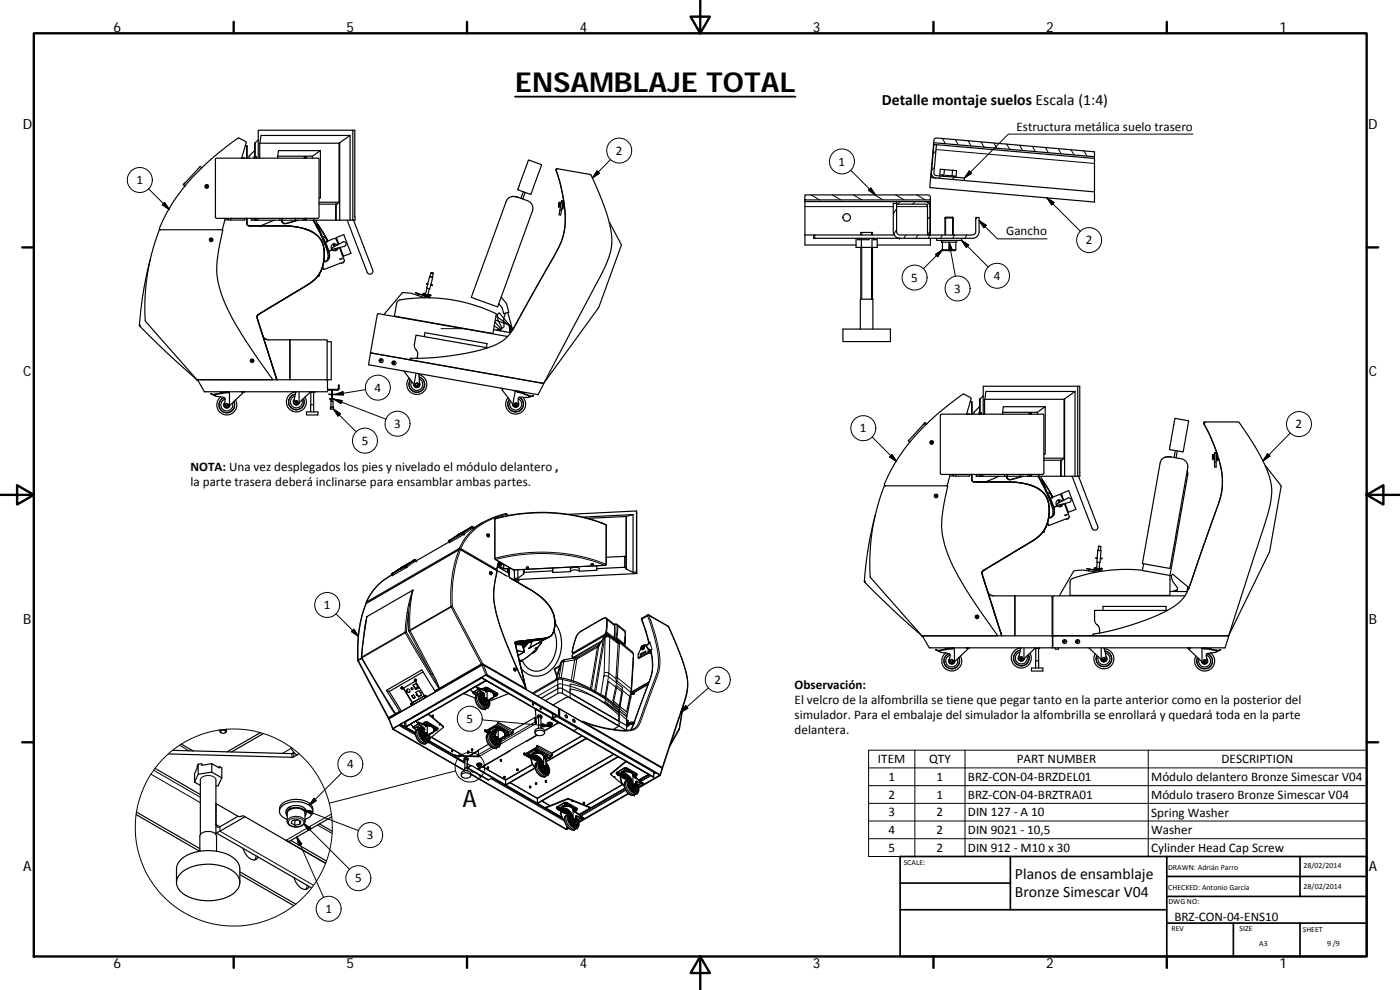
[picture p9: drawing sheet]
<svg xmlns="http://www.w3.org/2000/svg" width="420mm" height="297mm" viewBox="0 0 420 297" stroke-linecap="round" stroke-linejoin="round" font-family="sans-serif">
<defs><g id="words">
<text font-size="8.2" x="154.6" y="27.7">ENSAMBLAJE TOTAL</text>
<text font-size="7.2" x="138.8" y="242.3">A</text>
<g font-size="4.7">
<text x="264.7" y="31.5">Detalle montaje suelos Escala (1:4)</text>
<text x="304.6" y="263.9">Planos de ensamblaje</text>
<text x="304.6" y="269.3">Bronze Simescar V04</text>
</g>
<g font-size="4.2">
<text x="34" y="9.6">6</text>
<text x="104" y="9.6">5</text>
<text x="174" y="9.6">4</text>
<text x="244" y="9.6">3</text>
<text x="314" y="9.6">2</text>
<text x="384" y="9.6">1</text>
<text x="6.8" y="38.7">D</text>
<text x="410.6" y="38.7">D</text>
<text x="7" y="112.9">C</text>
<text x="410.8" y="112.9">C</text>
<text x="7" y="187.1">B</text>
<text x="410.8" y="187.1">B</text>
<text x="7" y="261.3">A</text>
<text x="410.8" y="261.3">A</text>
<text x="34" y="290.4">6</text>
<text x="104" y="290.4">5</text>
<text x="174" y="290.4">4</text>
<text x="244" y="290.4">3</text>
<text x="314" y="290.4">2</text>
<text x="384" y="290.4">1</text>
</g>
<g font-size="3.9">
<text x="305" y="39.2">Estructura metálica suelo trasero</text>
<text x="184.9" y="46.5">2</text>
<text x="251.7" y="49.7">1</text>
<text x="41" y="55.3">1</text>
<text x="302" y="70.6">Gancho</text>
<text x="325.8" y="73.3">2</text>
<text x="273.5" y="84.6">5</text>
<text x="286.4" y="87.8">3</text>
<text x="298.2" y="84">4</text>
<text x="112.4" y="117.6">4</text>
<text x="118.3" y="128.4">3</text>
<text x="258.1" y="129.7">1</text>
<text x="388.8" y="128.5">2</text>
<text x="108.6" y="133.5">5</text>
<text x="57.2" y="141.4">NOTA: Una vez desplegados los pies y nivelado el módulo delantero ,</text>
<text x="57.2" y="145.9">la parte trasera deberá inclinarse para ensamblar ambas partes.</text>
<text x="97.2" y="182.8">1</text>
<text x="214.4" y="205.2">2</text>
<text x="238.5" y="206.8">Observación:</text>
<text x="238.5" y="211.3">El velcro de la alfombrilla se tiene que pegar tanto en la parte anterior como en la posterior del</text>
<text x="238.5" y="215.8">simulador. Para el embalaje del simulador la alfombrilla se enrollará y quedará toda en la parte</text>
<text x="140" y="216.9">5</text>
<text x="238.5" y="220.3">delantera.</text>
<text x="104.1" y="230.5">4</text>
<text x="263.5" y="229">ITEM</text>
<text x="278.8" y="229">QTY</text>
<text x="305.1" y="229">PART NUMBER</text>
<text x="366.6" y="229">DESCRIPTION</text>
<text x="266.6" y="234.3">1</text>
<text x="266.6" y="239.6">2</text>
<text x="281.1" y="234.3">1</text>
<text x="281.1" y="239.6">1</text>
<text x="290.5" y="234.3">BRZ‐CON‐04‐BRZDEL01</text>
<text x="290.5" y="239.6">BRZ‐CON‐04‐BRZTRA01</text>
<text x="345.5" y="234.4">Módulo delantero Bronze Simescar V04</text>
<text x="345.5" y="239.7">Módulo trasero Bronze Simescar V04</text>
<text x="266.6" y="244.9">3</text>
<text x="281.1" y="244.9">2</text>
<text x="290.5" y="244.9">DIN 127 ‐ A 10</text>
<text x="345.5" y="245">Spring Washer</text>
<text x="110.1" y="251.8">3</text>
<text x="266.6" y="250.2">4</text>
<text x="281.1" y="250.3">2</text>
<text x="290.5" y="250.3">DIN 9021 ‐ 10,5</text>
<text x="345.5" y="250.3">Washer</text>
<text x="266.6" y="255.5">5</text>
<text x="281.1" y="255.6">2</text>
<text x="290.5" y="255.6">DIN 912 ‐ M10 x 30</text>
<text x="345.5" y="255.6">Cylinder Head Cap Screw</text>
<text x="106.6" y="264.7">5</text>
<text x="97.7" y="273.9">1</text>
<text x="352.5" y="276.2">BRZ‐CON‐04‐ENS10</text>
</g>
<g font-size="2.4">
<text x="271.2" y="259.7">SCALE:</text>
<text x="350.6" y="260.9">DRAWN: Adrián Parro</text>
<text x="391.2" y="260.6">28/02/2014</text>
<text x="350.6" y="267">CHECKED: Antonio García</text>
<text x="391.2" y="266.6">28/02/2014</text>
<text x="350.7" y="271.4">DWG NO:</text>
<text x="351.6" y="279.3">REV</text>
<text x="372" y="279.4">SIZE</text>
<text x="391" y="279.6">SHEET</text>
<text x="377.9" y="283.8">A3</text>
<text x="398.3" y="283.8">9 /9</text>
</g>
</g></defs>
<g fill="none" stroke="#000" stroke-width=".3">
<path d="M44.6 56.6l6.2 6.3M179.2 51.3l.7 .7-2.1 1.4zM183.2 47.9l-5.4 5.5M243.4 58.5l2.6 1.5M249.8 58.5l2.5 1.5M255.3 51.1l7.5 7.4M256.1 58.5l2.6 1.5M260.6 57.1l.7-.7 1.5 2.1zM262.5 58.5l2.5 1.5M268.8 58.5l2.6 1.5M275.2 58.5l2.5 1.5M280.2 43.6h.1"/>
<path d="M280.4 50.2l-.8 .8M280.9 45.3l-.9 .8M280.9 44.9l47.6 4.1M282.3 52.8l-.6 .7M282.8 41.6l.9 1.5M286.5 53.1l-.7 .7M286.7 41.9l.9 1.6M290.5 42.2l1 1.6M290.9 51.3l.7 .7-2.2 1.4zM294.4 42.6l.9 1.6M298.3 42.9l.9 1.6M302.1 43.2l1 1.6"/>
<path d="M306 43.6l.9 1.6M309.8 43.9l1 1.6M313.7 44.2l.9 1.6M314.2 59.4l2.1 1.4-.7 .7zM314.2 59.4l10 10M317.6 44.6l.9 1.6M321.4 44.9l1 1.6M325.3 45.3l.9 1.5M358 40.2h-55.4l-13.2 13.2M49.4 60.7l1.4 2.2-2.1-1.5zM241.6 62h26.5M244.5 70.5v1"/>
<path d="M258.6 69.7v.8M258.6 74.2v15.6M261.5 69.7v.8M261.5 74.2v15.6M269.1 62h9.3M269.1 68.9l-.8 1.4M269.1 62.5l-1 1.8M269.9 71.5h.1M270.1 60.5l-.7 .8M271.8 70.5l-.5 1M274.6 60.5l-.7 .8M275.5 70.5l-.6 1"/>
<path d="M278.6 61l-.5 .5M279.1 60.7h.1M279.1 69.5l-.7 .8M279.1 65l-.7 .8M279.2 70.5l-.6 1M280.7 76.3l2.1-1.4-1.4 2.1zM282.8 70.5l-.5 1M283.8 65.2v5.3M284.8 72.7l1.9 10.2M284.8 72.7l1 2.4-1 .1zM285.9 65.2v5.3M286.5 70.5l-.6 1"/>
<path d="M286.8 74.9h-4l-5.7 5.7M288.6 72.1l8 8M288.6 72.1l2.1 1.4-.7 .7zM290.2 70.5l-.6 1M293.2 65.3l-.4 .5M293.8 66.2l5.5 5.5h14.9M293.8 66.2l2.2 1.4-.8 .7zM132.3 98.6h7.4M147.2 99.9h.1M99.6 117.1v1.2M99.6 118.4v1.2M99.6 119.8v.5"/>
<path d="M100.2 119.8l15.6 6M100.2 119.8l2.5 .4-.4 .9zM100.5 118.4l2.4-.9 .2 1zM109.7 116.9l-9.2 1.5M100.1 122.7l6.8 6.9M100.1 122.7l2.1 1.4-.7 .8zM261.7 131.1l7.4 7.4M267 137.1l.7-.7 1.4 2.1zM380.4 136.1l.7 .7-2.1 1.5zM387.2 129.9l-8.2 8.4M139.1 159.8l.2 .5M141.7 158.6l-2.4 1.7"/>
<path d="M141.8 158l.3 .4M144.9 156.8a16 16 0 0 0-7 7.7l.4 .1M148.6 155.6l-.1 .1M151.8 154.1l.3 .1M152.4 154.7l-.4-.4a18.4 18.4 0 0 0-13.5 9.7l-.2 .6M181.8 157.4l.1 .1a52.8 52.8 0 0 0-33.4-1.8v11.8M181.9 157.6v11.7a52 52 0 0 0-33.3-1.7l.1 .3M117 172.9a16.9 16.9 0 0 0-7.1 7.8M117.5 172.3l.3 .4M121.6 169.9l.2 .4M121.9 169.7l.3 .4M122.2 170.1v.1"/>
<path d="M123.9 177.1a41.4 41.4 0 0 0-.9 11.9M123.9 177.1l-.8 2.5-.9 4.3M123.9 177.1a30.6 30.6 0 0 0-1.2 12l.3-.1M124.6 168.5l-2.4 1.6M124.7 167.9l.2 .4M134.7 162.3l.2 .5M137.8 164.9h.3a41.7 41.7 0 0 0-2.3 17M137.9 164.8v-.3l-27.9 16.1v.3M138.3 164.6l10.7 6.2-.1 .3M138.3 164.6l-.1 .3 11 6.3M138.8 160l.2 .4M139.3 160.3h.1"/>
<path d="M146.6 160.3l.2 .4M147.4 171.6l.2 .5M147.4 171.6l.3 .4h-.3zM148.7 167.9l5.4 3.1M148.7 167.9a52.9 52.9 0 0 1 32.8 1.7M149.2 171.2h.1M149.2 171.3a24.1 24.1 0 0 0 .5 15.6l3.1 8.2 5.2 11.6M149.6 168.4l-.5 2.6M149.8 169l-.1 .1M150.5 170.2l-.1 .1M150.8 169.1l-.1 .2-.2-.3 .3 .3M151.1 169.3v1.3"/>
<path d="M151.2 169.3v1.3M152.4 171.7h.1M154.1 171h.1M158.1 170.6l.1-.2 .3 .2M177.5 169.6h.5M181.5 169.6l-27.4 1.4M181.9 169.4l-.4 .2M100.8 184.2l6.8 6.7M106.2 188.8l1.4 2.1-2.1-1.4zM107.5 198l-.1 .2M107.5 198v.2M107.5 198.2l9.1 17.1 2.1-1.1"/>
<path d="M107.5 198.2l-.1 .1M108.6 197.1v.3M108.6 197.1l13-7.5 .6-5.7h.2h.2l-.6 5.8 7.5 12.7M108.6 197.1l-.1 .2M108.6 197.6l-1.1 .6M108.6 197.4l13-7.5 10.2 16.8M108.6 197.4l-1.1 .6M108.6 197.4l10.1 16.7M109.1 191.4v.1M109.1 191.4l-.5 5.7M109.7 187.3l.4-2.2-.8 4.9M109.9 181.1v-.1a38.7 38.7 0 0 0-2.4 17"/>
<path d="M110 181l27.8-16.1a38.5 38.5 0 0 0-2.5 17M110.1 185l-1 6.4M122.6 189.1l.1 .3M122.7 189.4l6.8 13M123 189l.1 .2M123.1 189.2l-.4 .2M123.1 189.2l6.8 13-.4 .2M135.3 181.9l-12.3 7.1M135.3 181.9l.1 .2M135.4 182.1l-12.3 7.1M135.4 182.1l9 17.1-12.6 7.3M135.8 181.9l-.4 .2"/>
<path d="M135.8 181.9h-.5M135.8 181.9l9.1 17.3-.4 .1M144.5 199.3l-12.6 7.3M144.5 199.3h.3M144.7 199.5l1.1 3M144.8 199.3l.1-.1 13.1 7.5M144.8 199.3l.1 .1M145.1 199.5l1.2 3M154.7 193.5l.1 .3M154.9 193l.1 .1M155.1 192.8v.2M155.1 195.2l2.2 .3"/>
<path d="M155.2 195.4l2.1 .2-1.8 1.1M155.7 192.8l.1 .1M156.1 192.8h.1M156.2 198.3h.4zM156.2 193.3l.4-.1zM156.2 198.4l-.3 .2M156.6 198.1l-.5 .1M156.6 193.2l-.5 .1M156.7 192.9l.2 .2 .2-.3-.2 .3M156.8 193.7h.1M157 193.7l.1 .1M157.3 193.3v.1"/>
<path d="M157.7 192.7l.1 .2M158.9 192.4l-.1 .1M159 192.7h.1M159.1 192.7h.1M159.5 192.6h.1M161 194.6a10.7 10.7 0 0 1-4.8 3.7l-.1 .1M161.1 194.3l-.5 .3M161.7 192.8l.7 .2-1.3 1.5-.4 .1M162.4 192.5v.2l-.3-.1M162.5 192.7v.2M166.3 189.1h.1M166.6 186.9v.1"/>
<path d="M168.2 199.1l.3-.3-1.5 5M168.5 198.6l-.2 .2M168.5 198.6v.2M168.5 198.8l-.7 4.6M168.8 198.2l-.3 .6M169.2 198l-.7 .6M169.2 198.5l-.7 .3M169.2 198.5l-.8 4.9M169.6 197.9l-.4 .6M171.8 195.4l.4 .7M172 196l.2 .1M172.9 197.3l-.4 .7-3.3 .5"/>
<path d="M172.9 191.2l-1.2 4.3M173.1 197.8l-1 6.5M173.1 197.8l-.6 .2-1.1 6.1M173.5 197.1l-.4 .7M179.7 193.6l-.4 .6-2.1 12.5M179.7 193.8l-2.2 13M179.7 193.8l-6.6 4M179.9 193.4l-.2 .4M180.3 192.7l-8.2 4.7h-.3M180.6 192.3l-8.6 4.9 .2 .2M180.9 185.6a.63 .63 0 0 1 .6-.2 .63 .63 0 0 1 .5 .5M180.9 185.6l-6.5 3.8-.9 .8-.6 1"/>
<path d="M180.9 185.6h.1M181.2 191.3l-1.5 2.5M181.5 190.6l-9.6 5.4-.2 .9 .4 .5M181.5 190.6l-.2-.2-9.2 5.4 .1 .3M181.5 190.6l.1 .1M181.5 190.6h.1M181.6 190.7l-9.4 5.4M181.6 190.6v.1M181.6 191.3l.8-.2 .6 .2M181.6 191.3l-.3 10.7M181.8 190.8l.6-.2 .6 .2M181.8 190.8l-.2 .5"/>
<path d="M181.8 190.7v.1M181.8 189.6h.2a.61 .61 0 0 1-.7 .8zM181.9 190.2l-.3 .4M181.9 190.2v.5M182 185.5l.2 .4M182.1 190.1l2.2 1.5M182.1 190.1l-.2 .1M182.1 190.1v.5M182.2 185.9l2.2 1.8-.2-.5M182.2 185.9h-.2l-.2 3.7M182.2 185.9l-.2 3.7 2.3 1.7 .2-3.6M183 191.3l-.3 10.7 2.2 1.7"/>
<path d="M183 191.3l2.5 1.8M183 190.9v.3l-.6-.3-.8 .2M184.3 191.4l-.1 .3M184.5 190.1l-.1 1.8M184.7 192.1l.4-.8 2.2 2M184.9 191.3l-.4 .7M184.9 192.3l1.1 .1M185 192l.3-.2 1.9 1.6 .1-.1M185 192l-.1 .2M185 192v.2M185.1 192.4l.2 .3M185.2 192.5l.8 .3v-.3"/>
<path d="M185.2 187.8l-.3 3.5M185.2 187.4l.2 .4-.5-.5-.5 .1M185.3 191.8l-.1 .4M185.3 192.7l.2 .4M185.3 192.7l.7 .1 4.1 3.4M185.5 193.1l-.6 10M185.9 192.9l-.6 10.4 4.2 3.4M187.4 189.2a8.4 8.4 0 0 1-.2 4.2M187.6 191.3l-.1 2.4M187.7 191.1v.1M187.7 189.7l-2.3-1.9-.2 2.8-.1 .7h-.2M190 197.6l.1 .1"/>
<path d="M192.6 185.8l-.1 .1M192.6 185.8l2.2 6.9M192.6 185.5v.3M194.3 184.8a37.5 37.5 0 0 1 3.3 15.4l-.7 2.6-4.8 12.9a4.8 4.8 0 0 1-1.8 2.9M194.3 184.8l-1.7 1M194.4 184.5l-.1 .3M194.7 184.5v.2M194.7 192.8l.2 .3h-.3M194.7 184.7l-.4 .1M194.7 184.7l6 3.3M194.7 184.7a39.6 39.6 0 0 1 3.3 14.8l-.4 2.4-5.2 14.2a4 4 0 0 1-4.6 3.3l-2.1-.2-4.5-.7-6.1-1.9M194.8 192.7l.1 .4-1 .7"/>
<path d="M194.8 195.1l.5-.2a14.9 14.9 0 0 1-.8 10.6l-4.3 11.7-.9 1.8M194.8 192.7l.2-.1 .5 1.7 .2 .6-.3 .2M195.1 195.4l.2-.5v.5M195.1 195.4h.2M195.1 195.4l.2 .1M195.1 195.4l-.3 .1M195.3 195.4h-.1M200.5 187.9a57.8 57.8 0 0 1 5.8 17v.7a20.7 20.7 0 0 1-1.4 6.2l-6.2 18.5 .1 .1M115.9 210l1.3 2.2a3.4 3.4 0 0 0 1.5 2h.1M116.6 215.6h.1M116.7 215.4v.2M116.7 215.4h-.2"/>
<path d="M116.7 215.6h.1M116.8 215.5l-.1 .3M117.6 212.6l1.1 1.5M118 218.6h.1M118.7 214.1h.1M118.7 214.2l-2 1.2M118.8 214.2h-.1M118.8 214.2h.1M119.7 217.6l5 2.9M119.9 217.5l4.8 2.8M119.9 213.4l-1.1 .8M120 213.5l-1.2 .7"/>
<path d="M120.4 206.3l.4 .1-.1 .3M120.5 206.2l.4 .1-.1 .3M121.3 206.7h-.1M123.3 211.1l.3 .1 .1 .3M123.7 210.6l-.1 .1M124 210.7l-.1 .1M124.2 218.4v.1M124.4 204h.3v.4M125.2 218.8a2.94 2.94 0 0 0 1.2 4.1l.8 .3 .4-.1M125.4 206.1l-.7 .5M125.5 217.2l-1.5 .9M125.6 217.2l-1.5 .9"/>
<path d="M126 217.4l-.2 .1M126.1 217.6l-1.2 .7M126.1 218.3a2.46 2.46 0 0 0 .5 3.6 1.6 1.6 0 0 0 1.9 .7M126.4 219.7l.5 .1M126.4 219.5l.7 .2M126.5 218.7a2.34 2.34 0 0 0 1.3 3.4h.6M126.5 219.2l.8 .3M126.7 219.1h.7M126.8 219.8a.93 .93 0 0 0 .8 1.4M127.2 218.4a1.14 1.14 0 0 0-1.4 .3 1.14 1.14 0 0 0 0 1.4 2.87 2.87 0 0 0 2.6 2.4 1.54 1.54 0 0 0 .4-2.2M127.2 218.3h-.1M127.2 208.9h.1"/>
<path d="M127.3 220h-.1M127.4 219.1a.77 .77 0 0 0-1 .2 .77 .77 0 0 0 .1 1 1.49 1.49 0 0 0 1.9 1.3l.1-1.1M127.4 218.8a.96 .96 0 0 0-1.2 .3 .96 .96 0 0 0 0 1.2 1.78 1.78 0 0 0 2.3 1.6l.3-.6-.2-.9M127.4 208.8l.3 .1v.3M127.5 218.9l-.1 .1M127.5 217.5l.5-.3 1.3 .4M127.5 216.7v.1M127.6 219.9v.5l.3 .1M127.6 217.5h-.1M127.8 217.7h.1M128.1 217.8a1.71 1.71 0 0 1 2.1 1.1M128.3 217.4a1.81 1.81 0 0 1 1.9 1.1"/>
<path d="M128.4 216.7v.1M128.6 214.2v.2M129.5 202.4l2.3 4.1M129.9 202.2l1.1 2.1 .8 2.2M130.4 219l.3-.2 .4 .2M131.2 218.3v.2M131.8 206.7l-1.3 .6M131.8 206.7l-1.2 .6M131.8 206.5l.1 .1M131.8 206.7h.1M131.9 206.6l-.1 .1M132 217.4v.1"/>
<path d="M132 217.1v.2M132.1 217.2v.2M132.2 217.2v.2M133.1 217.9v.2M142.2 208l-.1 .1M143.1 208.5a3.1 3.1 0 0 0 1.8 4.3l.7-.1M143.5 206.8l-1.6 .9M143.6 206.9l-1.6 .9M143.9 207.1h-.1M144 207.2l-1.2 .7M144 207.9a2.78 2.78 0 0 0 1 4.1l.8 .4 .7-.2M144.3 209.4h.6"/>
<path d="M144.4 209.1l.6 .2M144.4 208.3a2.33 2.33 0 0 0 1.3 3.5l.6-.1M144.5 208.8l.8 .3M144.6 203.5l-22.8 13.1M144.6 208.7h.7M144.7 216l20.3 1.8M144.7 209.5a.94 .94 0 0 0 .8 1.4M145.1 208a1.13 1.13 0 0 0-1.3 .4 1.13 1.13 0 0 0-.1 1.3 2.55 2.55 0 0 0 2.8 2.3 1.74 1.74 0 0 0 .3-2M145.1 207.9l-.1 .1M145.3 209.6h-.1M145.3 208.4a.87 .87 0 0 0-1.1 .2 .87 .87 0 0 0-.1 1 2.09 2.09 0 0 0 2.2 2l.4-.5-.1-1.1M145.4 208.6a.96 .96 0 0 0-1.1 .4 .96 .96 0 0 0 .2 1.2 1.21 1.21 0 0 0 1.9 .9v-1"/>
<path d="M145.4 207.1l.5-.2 1.4 .3M145.5 206.3v.1M145.5 219.4l1.2 .6M145.6 219.1h-.1M145.6 209.5l-.2 .2 .4 .5M145.6 210.2h-.1M145.6 207.1l-.1 .1M145.7 210.8l-.3 .4M145.7 202.6l20.1 11.6M145.8 207.4h.1M145.8 210.3l-.1 .1M145.8 210.7l-.1 .6"/>
<path d="M146 207.5a1.67 1.67 0 0 1 2.1 1M146.1 210.4l-.1 1M146.3 207a1.82 1.82 0 0 1 1.9 1.1M146.3 206.3v.1M146.4 210.1v.8l-.3 .4M146.7 219.2v.2M147 219.8l-.2 .1M147.3 219.6a2.78 2.78 0 0 0 1 4.1l.8 .3 .7-.1M148.3 208.7l.4-.2 .3 .2M148.7 219.9a1.13 1.13 0 0 0-1.5 0 1.13 1.13 0 0 0-.2 1.5 2.72 2.72 0 0 0 2.8 2.4 1.83 1.83 0 0 0 .3-2.2M148.8 219.2l-.7 .4M148.8 218v.1"/>
<path d="M148.9 218.8l-.3 .1M149.2 208v.1M149.2 217.3l4.4 2.7-3.4 1.9M149.3 217.1l4.5 2.5M149.4 219.1a1.74 1.74 0 0 1 2.1 1.1M149.4 216.9h-.1M149.6 218.8l-.6-.1-1.3 .8M149.6 218v.1M150.6 218.9l-1-.2a1.72 1.72 0 0 1 1.9 1.1M152.5 219.6v.2M153.8 219.8h.1M153.9 219.6l-.1 .1"/>
<path d="M154.6 200.5v.3l.3 .2M158 206.7h.1M158 206.7v.2M160.5 216.7l-10.2 5.9M160.5 215.3l.2 .1M160.8 217.1l-10.6 6.2M161 216.9l-.2 .1M161 216.9v.2M161 216.6l-.3 .2M161 212.8v.2M161.4 208.9l6.4-3.7a30.4 30.4 0 0 1 15.9 7.6l2.1 1.8M161.6 215.3l.4-.2 .3 .2"/>
<path d="M162.5 217.1l2.5 .7-2.6 .3zM164.6 217.7l.4-.3 .4 .3M164.7 217.6l.3-.1 .4 .2-.4 .2zM165.6 215.5v.1M165.6 215.7v.1M165.8 214.3l1.2 .5M166 215.8h.1M166.5 200.6l.7 2.1M167 214.8v.2l6.3 3.6M167.4 208.1v-4.2l-7.3 4.3M167.5 216.9l-4.1 2.3M167.5 216.7h.1"/>
<path d="M167.6 203.5l-.2 .4h1.4M167.6 212.5l-22.7-13-28.1 16.2 1.1 2.9M167.7 212.6l-.1 2.3M167.7 212.9l.3-.2v2.4M167.7 214.5v.1M167.8 212.7h-.1M167.9 212.7l30.9 18M167.9 200l-1.5 1M168.3 203.4l.5 .5M168.8 203.9a35.9 35.9 0 0 1 17 9.3M168.8 203.9v4.2M171.1 209.4v-2.7a34.9 34.9 0 0 1 17 9.2"/>
<path d="M171.1 207.9v-2.7a35.1 35.1 0 0 1 17 9.3M173.4 218.6l22.8 13.1M174.7 216.6h.4l-.1 .2 .1-.2 23.6 13.7-.6 2.2M174.7 216.5v.1M175 216.5l.1 .1M175.1 216.6h.1M178.4 207.3l2.7-15.6 .4-.4-2.7 16.2M178.6 207.4l.2 .5M180.9 208.7l.4 .3M181.2 202.9l-.9 5.5M181.3 209l.4 .6M181.3 209l.5 .2"/>
<path d="M181.3 202l.6-.2 .7 .1v1.1l-.8-.2-.6 .1zM184.9 203.7v.5M184.9 203.1v.6M184.9 203.1l.4 .2-.1 1-.3-.1M184.9 204.2l.1 .7M186.8 207.7l-4.2-3.2-1 6M186.8 206.3l-4.2-3.3-1 6.1M188.4 216.2l.1 .1M189.2 208l.3 .2M189.3 209.2l-4.1-3.4-1.3 5.9M189.3 207.7l-4.1-3.4-1.3 5.9M189.9 207.9l.2-.2-.3 .4z"/>
<path d="M190.1 207.7l-.3 .4M194.8 204.6l-5.3 3.1M203.9 218.7l-.1-.1 .1 .2M204.9 212.4l-1.1 6.2-2.6 4.6M205.8 211.8l.6 .7-2.2 1.3zM212.6 206.4l-8.4 7.4M45.3 232.3l14.8 8.5M46.1 231.1l14 8.1M53.9 223.6l2.9 1.7M60.1 234a2.75 2.75 0 0 1 4-.9l.6 .5 .1 .4M87.5 224.5l-2.7 1.6M87.6 226.1v1.1"/>
<path d="M88.1 226v1.1M88.2 225.7l-.7 .4M89.8 226.1l-.7 .4M94.2 239.5l.7 .7-2.1 1.4zM102.5 231.9l-9.7 9.7M127.6 220.6h-.1M127.7 221.1l-.2 .5M127.8 220.7h.1M127.9 221l-.2 .7M128.1 220.7l-.1 1M128.4 220.5l.1 .8-.3 .4M128.4 222.7l11.1 6.4"/>
<path d="M128.6 222.5l10.9 6.4M129.4 221.2l9.6 5.5M136.7 231.3l-37.9 9.7M136.8 226.7v.1M139.5 228l.4-.1 .3 .1M140.2 230.1l.2 .3 6.3 3.6M143.4 229.9l.4-.2 .4 .2M143.6 226.6l-.4 .3M143.7 226.9v.1M143.7 226.8l-.1 .2M146.4 220.2a3.1 3.1 0 0 0 1.8 4.3l.7-.1M147.3 233.6l22.1 12.7"/>
<path d="M147.5 224.2l-3.9 2.3M147.5 233.5l21.5 12.4M147.6 221h.6M147.7 220.8l.6 .2M147.7 220a2.33 2.33 0 0 0 1.3 3.4h.6M147.8 220.5l.8 .3M147.9 220.4l.7 .1M148 221.1a.93 .93 0 0 0 .8 1.4M148.1 224.5l-4.2 2.4M148.6 221.3h-.1M148.7 220.4a.8 .8 0 0 0-1 .2 .8 .8 0 0 0 0 1 1.29 1.29 0 0 0 .7 1.2 1.29 1.29 0 0 0 1.3 0v-1M148.7 220.1a.88 .88 0 0 0-1.1 .1 .88 .88 0 0 0-.2 1.1 2.16 2.16 0 0 0 2.2 2l.4-.5-.1-1.1"/>
<path d="M148.7 220.3h.1M148.9 221.1l-.2 .3 .5 .4M148.9 221.9h-.1M149 222.4l-.3 .5M149.1 222h-.1M149.1 222.4l-.1 .6M149.4 222l-.1 1.1M149.7 221.8v.8l-.3 .4M151.7 220.3l.2-.1 .4 .1M152.8 225.3l-9.4 5.5M157.2 226.3l2.2 1.2M157.3 226l-.1 .1"/>
<path d="M158.4 226.1v.2M158.5 226.9l.2-.2 .5 .2M159.4 227.1a2.16 2.16 0 0 1 3.8 0M159.6 227.4l.6 .5M159.7 227.2l.2 .3-.2-.3M159.7 227.1l.2 .3M159.8 229.4l-8.1 4.7-6.9-4M160.5 224.9v.1M160.7 225.7l.3-.2 .3 .2M160.7 225.7l-.4 .1M160.7 225.7l-.9 .3-.4 .7M160.8 227.2v.3"/>
<path d="M161 224.2l4.4 2.7-1.8 1M161 227.1v.6M161.1 227.1v.6M161.1 228.7a2.93 2.93 0 0 0 1.2 4.1l.5 .3 .7-.1M161.1 220.5l-3 1.8M161.1 224.1l4.5 2.4M161.2 223.8l-.1 .1M161.4 224.9v.1M161.5 227.1v.6M161.8 227.3v.2M162 228.2a2.68 2.68 0 0 0 .7 3.9l.8 .5 .9-.1M162.3 229.6h.5"/>
<path d="M162.3 229.4l.7 .2M162.3 225.8l-1-.2a1.68 1.68 0 0 1 1.9 1.1M162.3 228.6a2.22 2.22 0 0 0 2 3.3M162.4 227.9h-.1M162.4 229.1l.6 .1M162.5 228.2a1.34 1.34 0 0 0-.7 2.1 2.35 2.35 0 0 0 2.7 2 2.6 2.6 0 0 0-.6-3.4M162.7 229.7a.9 .9 0 0 0 .8 1.4M162.7 228.5a1.58 1.58 0 0 0 0 2.7 1.05 1.05 0 0 0 .9 .8 1.05 1.05 0 0 0 1-.6 2.7 2.7 0 0 0-.7-2.2M162.8 228.9a1.13 1.13 0 0 0-.2 1.9 .94 .94 0 0 0 .8 .8 .94 .94 0 0 0 1-.5l-.1-1-.3-.5M162.9 228.9l-.3 .1M163.4 227.3l.2-.2 .5 .2M163.6 230.5h-.1"/>
<path d="M163.6 231l-.2 .5M163.8 230.6l-.1 .1M163.8 230.9l-.2 .7M164 230.7l-.1 .9M164 229.7a1.4 1.4 0 0 1 .1 1.9M164.2 226.6v.1M165.5 226.7l.1 .1M165.6 226.6h.1M170.4 239.6v.2M170.6 239.6v.2M174.7 220.8l-9 5.2M183.3 232.1v.2"/>
<path d="M184.2 226.3l-22.9 13.3-8.1-4.7M184.4 233.1v.1M184.5 233v.1M185.2 231.7v.1M185.3 232.5l.4-.2 .3 .2M186.2 232.7a2.18 2.18 0 0 1 3.1-.9l.7 .9M186.4 233l.6 .5M186.5 232.7l.2 .3-.2-.3M186.5 232.7l.2 .3M186.9 235.4l-11 6.4M187.3 230.4v.2M187.5 231.2l.3-.1 1.3 .3"/>
<path d="M187.5 231.3l-.4 .1M187.5 231.2l-1.1 .5-.3 .5M187.6 232.8v.3M187.7 236.9l-13.5 7.8M187.8 228.4v.2M187.8 237.1l-13.4 7.8M187.8 234.3a3.1 3.1 0 0 0 1.8 4.3h.7M187.9 232.6v.6M188.1 231.2a1.74 1.74 0 0 1 1.9 1M188.2 230.4v.2M188.3 232.6v.6M188.6 232.8v.3"/>
<path d="M188.7 233.8a2.79 2.79 0 0 0 1.1 4l.8 .4 .6-.2M189 235.2h.6M189.1 235l.6 .1M189.1 234.2a2.22 2.22 0 0 0 2 3.3M189.2 233.5h-.1M189.2 234.7l.5 .1M189.3 233.7a1.32 1.32 0 0 0-.7 2.2 2.38 2.38 0 0 0 2.6 2 2.53 2.53 0 0 0-.5-3.4M189.5 235.3a.91 .91 0 0 0 .8 1.4M189.5 234.1a1.56 1.56 0 0 0 0 2.6 1.03 1.03 0 0 0 1 .8 1.03 1.03 0 0 0 1-.7l-.2-1.2-.6-.8M189.6 234.4a1.38 1.38 0 0 0 .1 2.4 .82 .82 0 0 0 1.2 .4 .82 .82 0 0 0 .2-1.2l-.3-.8M189.7 234.5h-.4M190.2 232.9l.4-.2 .3 .2"/>
<path d="M190.3 235.3l-.1 .2 .4 .5M190.4 236.1h-.1M190.4 233.2h.1M190.4 236.6l-.2 .5M190.5 235.2l.3 .2v.4l-.3-.3zM190.5 236.5l-.1 .7M190.6 236.2h-.1M190.8 236.2l-.1 1M190.9 235.5a1.26 1.26 0 0 1-.1 1.6M191 234.5l-.2 .1M191 232.1v.1M191 234.4v.1"/>
<path d="M192.2 235l-.8 .5M192.2 234.9v.1M192.4 235l-1 .6M195.1 232.6l-3 1.7M195.4 232.7l-3 1.8M196.6 231.7l-.4 .3M196.9 231.9l-.7 .4M198 232.5v.1M260.7 225.1h149.5v31.9h-149.5zM260.7 230.4h149.5M260.7 235.7h149.5M274.6 225.1v31.9"/>
<path d="M289.6 225.1v31.9M344.6 225.1v31.9M64.8 247.4l1.2 .7v1.3l28.1 16.2M64.8 247.4h.1M86.2 246.5a3.1 3.1 0 0 1 4.3-1.2l.8 .5 .2 .7M86.8 246.1a2.93 2.93 0 0 1 4.4 .6 2.62 2.62 0 0 1-4 1 .95 .95 0 0 1-.4-1.6zM89.1 251.1l8 18.2M89.1 251.1l1.5 2.1-.9 .4zM91.1 247.1l2.1 1.4-.6 .7zM91.1 247.1l13.8 13.7M91.3 243l2.6 .5-.4 .9zM91.3 243l16.3 6.2"/>
<path d="M95.3 247.5l4.4 2.6M99.5 244.2l-13.7 7.9M162.7 240.4l2.3 1.4M163.9 242.2v.2M167.2 242.1v.1M167.4 242.8l.3-.2 .3 .2M168.2 243a2.17 2.17 0 0 1 3.8 0M168.4 243.3l.7 .6M168.5 243.1l.2 .3M168.6 243l.1 .4M169.4 240.8v.1M169.5 241.6l.3-.2 1.3 .3"/>
<path d="M169.5 241.6l-.4 .1M169.5 241.6l-.8 .3-.5 .7M169.6 241.6l.4-.1a.23 .23 0 0 1-.2 .3 .23 .23 0 0 1-.2-.2zM169.6 243.1v.3M169.9 244.6a2.93 2.93 0 0 0 1.2 4.2l1.2 .1M169.9 243v.6M170.1 241.5a1.75 1.75 0 0 1 2 1.1M170.2 247.9l-.3 .8M170.2 240.8v.1M170.3 243v.6M170.3 248.1l-.2 .6M170.4 243v.6"/>
<path d="M170.7 243.2v.2M170.8 244.1a2.57 2.57 0 0 0 .5 3.7 1.69 1.69 0 0 0 2 .6M171.1 245.5l.6 .1M171.1 245.3l.7 .2M171.2 244.5a2.32 2.32 0 0 0 1.3 3.4h.6M171.2 243.8v.1M171.3 245l.5 .2M171.4 244.1a1.31 1.31 0 0 0-.8 2.1 2.4 2.4 0 0 0 2.7 2 2.45 2.45 0 0 0-.5-3.3M171.5 245.7a.92 .92 0 0 0 .8 1.3M171.6 244.5a1.38 1.38 0 0 0-.3 2.3 1.22 1.22 0 0 0 .9 1 1.22 1.22 0 0 0 1.2-.4 2.59 2.59 0 0 0-.6-2.2M171.7 244.8a1.11 1.11 0 0 0-.3 1.9 1.06 1.06 0 0 0 1.8 .6v-1l-.4-.8M171.7 244.9h-.3"/>
<path d="M171.8 240.3v.2M171.8 240.1v.1M171.9 240.2v.1M172.1 240.2v.1M172.3 243.2l.3-.2 .3 .2M172.3 245.7l-.1 .2 .4 .4M172.3 243.2l.6 .1-.4 .1zM172.4 246.4l-.1 .1M172.4 243.5h.1M172.5 247l-.3 .4M172.6 245.6l.4 .4a.28 .28 0 0 1-.4 0 .28 .28 0 0 1 0-.4zM172.6 246.8l-.2 .7"/>
<path d="M172.6 246.5l-.1 .1M172.8 246.6l-.1 1M173 245.9a1.25 1.25 0 0 1-.1 1.6M173 244.9l-.1 .1M173.1 244.8l-.1 .1M173.1 242.5v.1M174.3 245.4l-.9 .5M174.3 245.3l-.1 .1M174.5 245.4l-1 .6M177 242.2v.2M260.7 241h149.5M260.7 246.3h149.5"/>
<path d="M260.7 251.7h149.5"/>
<circle cx="42" cy="54" r="3.7"/>
<circle cx="185.8" cy="45.2" r="3.7"/>
<circle cx="252.7" cy="48.4" r="3.7"/>
<circle cx="326.9" cy="72" r="3.7"/>
<circle cx="274.5" cy="83.3" r="3.8"/>
<circle cx="287.4" cy="86.6" r="3.7"/>
<circle cx="299.2" cy="82.8" r="3.7"/>
<circle cx="113.4" cy="116.3" r="3.8"/>
<circle cx="109.5" cy="132.2" r="3.8"/>
<circle cx="119.3" cy="127.1" r="3.8"/>
<circle cx="259.1" cy="128.5" r="3.7"/>
<circle cx="389.8" cy="127.2" r="3.8"/>
<circle cx="146.8" cy="160.5" r=".2"/>
<circle cx="158.3" cy="170.6" r=".18"/>
<circle cx="177.7" cy="169.6" r=".19"/>
<circle cx="98.2" cy="181.5" r="3.7"/>
<circle cx="161" cy="194.6" r=".18"/>
<circle cx="120.5" cy="206.5" r=".2"/>
<circle cx="123.5" cy="211.4" r=".21"/>
<circle cx="124.6" cy="204.2" r=".21"/>
<circle cx="127.5" cy="209" r=".2"/>
<circle cx="127.9" cy="217.4" r=".25"/>
<circle cx="130.7" cy="219.1" r=".25"/>
<circle cx="141" cy="215.7" r="3.7"/>
<circle cx="145.9" cy="207" r=".25"/>
<circle cx="148.7" cy="208.7" r=".25"/>
<circle cx="149.2" cy="218.8" r=".26"/>
<circle cx="154.8" cy="200.7" r=".19"/>
<circle cx="215.4" cy="203.9" r="3.7"/>
<circle cx="105.1" cy="229.3" r="3.8"/>
<circle cx="141" cy="230.2" r="4.4"/>
<circle cx="143.9" cy="230" r=".3"/>
<circle cx="149.3" cy="221.3" r=".27"/>
<circle cx="152" cy="220.3" r=".25"/>
<circle cx="158.8" cy="226.9" r=".25"/>
<circle cx="160.9" cy="225.7" r=".25"/>
<circle cx="163.7" cy="227.3" r=".25"/>
<circle cx="185.6" cy="232.4" r=".25"/>
<circle cx="187.7" cy="231.3" r=".25"/>
<circle cx="190.5" cy="232.8" r=".25"/>
<circle cx="70.2" cy="248.3" r="29.6"/>
<circle cx="111.1" cy="250.5" r="3.7"/>
<circle cx="167.7" cy="242.9" r=".25"/>
<circle cx="98.6" cy="272.7" r="3.7"/>
<circle cx="107.5" cy="263.5" r="3.8"/>
</g>
<g fill="none" stroke="#000" stroke-width=".36">
<path d="M105.9 39.1h.6v27h-.6M55.2 55.2l-.2 .2 .5 .5 .2-.3M55.6 54.8l-.4 .4M60.4 50.5l.2-.2-.5-.4-4.9 5.3M60.4 50.5l-.1 .1M61.7 55.9h.1M61.8 55.9h-.1M62 55.8l.1 .3-.2-.2zM64.8 47.5h30.7l.2 .3-.1 17.6-27.4 .1a6.8 6.8 0 0 1-3.5-.2zM72.5 47.5l1.4-4.8-2.2-1.3a42.6 42.6 0 0 0-9.2 7.1 52.8 52.8 0 0 0-14.6 20.2l.3 .2M72.5 47.4l.9 .1M73.6 43.7h.5v3.8v-3.8v3.8"/>
<path d="M76.3 47.5h.7M76.3 47.3v-.3h.6v.3M76.4 43h.1M76.4 43v4M76.4 45.2l-1.7 1.7v.6M76.6 42.8v4.2M77.5 41.9l-1 1.1M77.5 47.5v-8.4h28.4v27h-.8M77.9 43v4.5M83.3 46.9v.6M83.3 46.9h10.5l2.3-1.7v14.3h-.4M91.3 47.5h.7"/>
<path d="M91.4 47.3v-.3h.6v.3M93.8 46.9v.6M96.1 45.2h-12.5l-.3 1.7M101.8 43v17.7M101.9 42.8v23.3M101.9 42.8l-24 .2M105.1 40.6h-26.8l-.3 2.4M105.1 40.6v25.5M105.1 40.6l-3.2 2.2M152.6 59.5a2.71 2.71 0 0 1 2.8-.3l3 1a2.39 2.39 0 0 1 1.4 3.1l-10.5 28.8-7.8-2.9 10.4-28.7zM153.6 59l1.8 .2M157.1 57.6l-.8 1.9"/>
<path d="M157.6 57.8l-.7 1.9M158.5 48.2l.3-.2 3.7 1.5-3.3 8.8-3.8-1.5zM166.9 51.1a38.1 38.1 0 0 1 2.3 18.8 21 21 0 0 1-3 7.1l-11 19.5a13.1 13.1 0 0 1-9.8 8.2 85.8 85.8 0 0 1-22.3 2.9v.4M166.9 51.1l1.4 4.6 .9 4.8M167.3 50.6l9.8 1.7a52.9 52.9 0 0 1 6.5 19.5v1.1a22.4 22.4 0 0 1-3.5 10.1l-17 32-51.7-9.1M167.3 50.6l-.3 .1-.1 .4M241.6 58.5h36.9l.6 .4 .1 1.1h-37.6zM241.6 60v.5M279.2 60v10.5M279.5 51.8l-.1 1.5 1.5 .1M280.2 42.8l-1.2 13.5 49.5 4.3v-3M280.2 42.8l.2-1.1 .7-.3 47.4 4.2v1.4"/>
<path d="M280.2 42.8l48.3 4.2M280.3 43.3l.7 .1-.7 8.5 .2 .5 .5 .3 8.4 .7v.8l-8.5-.8a1.52 1.52 0 0 1-1.4-1.6zM281 43.4l47.5 4.1M283.4 50.9l-.1 2M283.4 50.9l2.5 .2M283.4 50.9l-1.2-.1-.1 1.7h.9l-.1 .4M285.7 52.8l.9 .1v.2M285.7 52.8l-1.8-.2v.3M285.9 51.1l1.2 .1-.2 2M285.9 51.1l-.2 1.7M286.1 52.8l-.1 .3M328.5 47.5v10.1l-39.1-3.4"/>
<path d="M328.5 47v.5M45.1 77.8l-.1 .3a108.5 108.5 0 0 0-3.2 19.6M48.1 68.9h-.1a60.5 60.5 0 0 0-4.3 27.5l15.4 17.5M48.1 68.9h18.7a52.7 52.7 0 0 0-1.6 13.9 41.2 41.2 0 0 0 7 16.9l4.2 6.5 5.4 7.5-.1 .2M63 71.9h.1M63.1 71.9h-.1M63.3 71.8h.2v.3l-.3-.2zM67.6 65.5l-.8 3.2-.3 .2M68.4 65.8l-.9 .2M68.4 65.8h.1M69.3 65.5v.5M73.5 65.5l-.2 .5h-4.7l-.2-.2"/>
<path d="M74.1 65.5v.5a1.27 1.27 0 0 0 .1 1.5 1.27 1.27 0 0 0 1.4 .3h7.2a22 22 0 0 1 11.3 2.1 7.2 7.2 0 0 1 3.1 7.6 10 10 0 0 1-6.1 8.7l-12.8 7.7a1.26 1.26 0 0 0-1.1 1.6l5.8 18.4M74.1 65.5v1.2a.78 .78 0 0 0 .8 1h7.4a24.7 24.7 0 0 1 11.4 1.9 7.2 7.2 0 0 1 3.6 7.9l-.8 3.5-1 1.7M75.4 65.5v.6h13.3M75.6 65.5v.6M76.3 65.5h.7M76.3 65.6l.1 .4h.5M76.6 66v.1M76.9 65.9v.1M76.9 65.6v.3M77.4 65.5v.6M82.1 67.7h1.6M82.3 66.1l-1 .4a8.2 8.2 0 0 1-6.2 1.2l-.8-.2"/>
<path d="M83.9 65.5v.6M84.4 66.1v.1M84.4 66.1h.1M84.5 66.1l.4 .7 .5 .3 3.9-1M84.5 66.1l.5 .9 .5 .1M84.7 65.5v.6M88.7 66.1h2.2M88.7 65.5v.6M89.5 66.1l-3.8 1-.8-.1-.5-.8M90.9 65.5v.6M90.9 66.1h14.2M91.2 68.6l3.1 1.3"/>
<path d="M91.3 65.5h.7M91.4 65.6v.4h.5l.1-.4M93.9 66.1l1.8 3.3M94.2 66.1l1.8 3.3a20.5 20.5 0 0 1 2.9 7.9l-.6 .9-.7 .3M94.2 65.5v.6M94.8 66.1l1.6 4M94.9 67.7l.4 .9M95.2 67.2l3.2 5.1M95.5 67.6l-.2-.4 3.1 5.1M95.7 67.8l2.7 4.5M95.7 69.3l1.5 3.1M95.7 60.7h6.1"/>
<path d="M96.1 70.2l.4 .8M96.8 70.9l.9 .5 .6 .9M97 71.9l1.2 3.2 .3 1.7-.1 .9M97.1 78.6h.1M97.2 71.8l1.3 3 .4 1.8M97.2 77.9v.6M97.3 74.8v.6M97.3 76.1v.4M97.3 72.9l.2 .3M97.6 72.6l3-1.1 .3 .3 .6 1.5M97.7 73.6l.1 .4M97.8 78.4l-.7 .2"/>
<path d="M97.9 74.3l.1 .4M98 71.9l.2 .5M98 71.9h.1M98 71.9l.2 .5zM98.1 72v.2M98.1 72v.1M98.1 72h.1M98.1 72.1h.1M98.1 72.1v.1M98.1 78.1l-.1 .2M98.1 72.2l.1 .1M98.1 72.2h.1"/>
<path d="M98.2 72.2h.1M98.2 72.4h.1M98.2 72.3h.1M98.3 77.9l-.1 .1M98.4 77.8l-.7 .7M98.5 77l-.1 .8M98.6 75l.1 .3M99.7 75l-1 .3M99.7 74.4l3.2-1.8a.68 .68 0 0 1 .9 .4 .68 .68 0 0 1-.4 .9l-3.5 .9-.3-.1zM100 73.3l.3 .7M100.1 73.2l.3 .8M100.1 73.2l.1 .4"/>
<path d="M100.1 73.2l.2 .4 .2-.1M100.4 73.2l.1 .2M100.5 74.6l.2 .6M100.5 73.4v.1M100.6 74.6l.3 .6-.2-.3M100.7 61.3v4.8M100.8 74.9h.1M100.8 74.9l.1 .2M100.9 61.3v4.8M101 74.7l.1 .1M101.1 74.8v.1M101.1 74.8l-.3 .1"/>
<path d="M101.1 74.9v.1M101.2 73.5a1.05 1.05 0 0 0-1.5-.1 1.05 1.05 0 0 0 0 1.6M101.2 72.1h-.2M101.3 74.6h.1M101.3 74.6l-.3 .1M101.4 74.4a1.07 1.07 0 0 1-1.7 .6M101.7 73.3l-.8-2 2.3-.9 2.1 5.6-2.2 .9-1-2.7M101.8 60.7l-.7 .6h-5.4M101.9 74.3l1.3 3.5a.89 .89 0 0 1-.6 1.2l-.1-.2-5.3 2.1-.4-1M102.6 77.4v.2l-.5 .2-.1-.2M102.8 76.1l-.2 .1M106.1 66.1l4.1 10.7a14.5 14.5 0 0 1 1.7 4.9 .98 .98 0 0 1-1.1 .5 .98 .98 0 0 1-.8-.9l-5.8-15.2"/>
<path d="M167.6 61.9l.4 .1M167.7 61.8l.3 .1M167.7 61.8l-.1 .1M167.7 61.5v.3M167.7 61.5l-.1 .4M167.8 61.2l.3 .1M167.8 61v.2M167.8 61.2l-.1 .3M167.8 61l-.1 .5M167.9 60.7l.3 .1-.1 .5M167.9 60.7l-.1 .3M168 61.9v.1"/>
<path d="M168 61.9h.1M168 63l-.2 1.4 .5 .1 .2-1.4M168 63l.5 .1M168.1 62h.1M168.1 61.3l-.1 .6M168.2 60.9h.1M168.4 60.8h-.1l-.2 1.2M168.5 60.3l-.5 2.7M168.5 60.3h.5M168.5 60.2v.1M168.5 60.2l.5 .1M169 60.4l.2 .1"/>
<path d="M169 60.3l-.5 2.8M169.1 61.9l.3 .1a20.4 20.4 0 0 1-2.9 14.5l-12.7 22.3M169.2 60.5l-.4 2.1zM169.2 61.2l.1-.4-.3 1.7-.4 .1M182.8 66.7l3.7 6.9-6.8 18.7-16.5 22.7M241.6 60.5v10M241.6 70.5h2.6M241.6 60.5h27.5M241.6 70.5v3h15.3M257.4 71.5v.4h3.4v-.4M258 71.5v.4M258.3 70.5v-.8h3.5v.8"/>
<path d="M258.3 74.2v15.6M258.5 71.9v2.3M261.7 71.5v2.7M261.8 74.2v15.6M262.1 71.5v.4h1.2v2.3h-6.4v-2.7M262.2 71.5v.4M268.1 61h1v8.5l.2 .6 .6 .4h22.2l.5-.4 .2-.4v-4.4h1v4.2a2.04 2.04 0 0 1-2 2h-21.7a2 2 0 0 1-2-2zM268.4 70.5h-24.2v1h25.9M269.1 60.5h8.5a1.52 1.52 0 0 1 1.5 1.5v8.5h-.7v-8.5l-.3-.5-.5-.2h-8.5zM277.6 60.5h1.5v1.5M279.2 71.5v2h-15.9M281.1 71.5v.6h7.5v-.6"/>
<path d="M282.6 72.7h.1M282.6 72.3v.4M282.6 72.7v-.6v.6M282.8 72.7v2.2a4.6 4.6 0 0 0 3.1 .3l.9-.2v-2.3M283.6 65.4l.2-.2h2.1l.2 .2M283.6 65.4h2.5M283.6 65.4v5.1M286.1 65.4v5.1M287.1 72.1v.6h-4.5M41.8 97.7a262.2 262.2 0 0 0 17.3 16.2M42.2 97.6l-.4 .1M78.1 94l-.9 .8"/>
<path d="M95.5 82.7a30.4 30.4 0 0 1-8 5.7l-8.3 5a3.7 3.7 0 0 0-2.1 1.7l6 18.8M95.5 82.7a28.3 28.3 0 0 1-7.9 5.6l-8.3 5a3.9 3.9 0 0 0-2.2 1.8l6 18.8M95.8 82.7l-.5 .2M95.9 82.6l-.2-.2 .1 .3M95.9 82.6l-.1 .1M95.9 82.6h.1M96.7 80.5l-.9 1.8 .1 .3M119.4 90.3a22.6 22.6 0 0 1 8.9-1 46.8 46.8 0 0 1 20.7 5l-1.1 5.8-29.5-5.2 .7-3.9zM124.7 87.8l4.2 1.5M124.7 87.8l4.3 1.5M124.7 87.8h.1M125.3 88.1l.1 .2-.2 .3"/>
<path d="M127.2 88.1h-.2l2.1 .6a.79 .79 0 0 1-1.1 0 .77 .77 0 0 1-1-.6M127.2 88l.5 .2M127.2 88l.1 .2M127.2 88l.5 .2-.3-.1M127.3 88.2l.4 .1M127.3 88.2h.1M127.4 88.8l1 .1-.1-.1M127.4 88.1v.1M127.4 88.2h-.1M127.4 88.1l-.1 .1M127.4 88.2h.1M127.4 89.3l-1.1-.4a13.4 13.4 0 0 0-5.3-1.1l-5.8 6.6"/>
<path d="M127.6 88.6l-.1 .2M127.6 88.3l.8 .2M127.7 88.3h.1M127.7 88.2v.1M128.2 86.5l-.5 1.7M128.3 89l.1 .1M128.3 88.8v.1M128.3 85.3l-.3 1.1 .6 .2h.4l.3-1M128.4 85.2l-.1 .1M128.4 85.2l-.4-.1 .3 .2M128.4 88.8l.1 .1h-.6M128.4 88.4l.9 .3-.2-.2"/>
<path d="M128.4 88.3l.6 .2M128.9 86.7l-.5 1.7M128.9 83l-.5 2.2M129 88.5v.1M129 88.5l.3 .1zM129 88.5h.1M129.1 82.9l-.2 .1 1 .2-.1-.1M129.3 85.4v.2M129.3 85.4l.5 .3-.5-.1M129.4 81.8l-.3 1.2 .7 .1M129.4 81.8l.6 .2zM129.9 83.2l-.6 2.2"/>
<path d="M130.1 82l-.3 1.2M148.1 98.9l5.2 .9M148.3 97.8l1.7 1v.4M148.5 96.6l1.8 1.9-.2 .7 .5-.9-1.2-2.3-.1-1.7 .5-.4 3.9 4.6-.6 1.3M148.9 94.8l4.4 3.1-.3 1.9-.2-2.3-4.2-1.5M150 98.8l-1.1 .2M150.4 89.2l1.6 1.9 .7 2.6-1.5 .4-.5-1.7-1-1.3M151.4 99.5h.1M151.8 93.9l-.6 1.6 .1 2.5-1.5 1.2M152.4 93.8l1.4 5.2M253 98.7h14.2v3.8h-14.2zM258.2 98.7v-8.9h3.8v8.9"/>
<path d="M59.1 113.9h.1M59.2 113.9h.1M59.6 113.9l-.2 .3 1.9 3.3h37v-3.4l-.2-.2M64.4 118.3l.5 .6 2.5 .4 .2 .6-.3 1.6a.81 .81 0 0 0 .7 .8 .81 .81 0 0 0 .9-.6M64.4 118.3l3-.6h1.5v4M64.5 118.6l-1.2-.6 1.4 .7M66.3 119.1a2.99 2.99 0 0 0-.7 4.1 2.99 2.99 0 0 0 4.1 .8 2.99 2.99 0 0 0 1-4M66.3 117.9l.5-.1-.1-.1-.7 .3M67.3 119.3a2.38 2.38 0 0 0-1.4 3.1 2.38 2.38 0 0 0 3.2 1.3 2.38 2.38 0 0 0 1.1-3.2M67.3 119.3a2.31 2.31 0 0 0-1.4 3 2.31 2.31 0 0 0 3 1.3 2.31 2.31 0 0 0 1.3-3.1M67.6 119.8a1.79 1.79 0 0 0-1.3 2.2 1.79 1.79 0 0 0 2.3 1.2 1.79 1.79 0 0 0 1.2-2.3M67.8 117.6h.1"/>
<path d="M68.1 117.7l.1 .2-3.8 .4M68.2 117.8h.7M68.3 117.6v.1M68.5 117.5l-.7 .1M72.5 117.6h.1M72.8 117.6a2.65 2.65 0 0 1-1.4 1.8l-2.5 2.3M73.2 117.5l-.7 .1M75.4 108.2h-.1M75.6 108.1l.1 .3zM78.9 100.7a1.84 1.84 0 0 0 1.7 1.3h6.4M79.7 101.7l.9 .3M87 102h11.2l-.1 11.9"/>
<path d="M87 102v11.9M88.3 119.9a.96 .96 0 0 0 .2 1.6 .96 .96 0 0 0 1.4-.8M88.5 118.9a1.79 1.79 0 0 0-1.3 2.2 1.79 1.79 0 0 0 2.3 1.2 1.79 1.79 0 0 0 1.1-2.3M88.7 118.3a2.37 2.37 0 0 0-2 2.9 2.37 2.37 0 0 0 3.1 1.6 2.37 2.37 0 0 0 1.3-3.2 2.33 2.33 0 0 1-1.3 3.2 2.33 2.33 0 0 1-3.1-1.6 2.33 2.33 0 0 1 1.9-2.9M89.8 117.5v3.3a.84 .84 0 0 1-1.2 .5 .84 .84 0 0 1-.3-1.2M92.9 117.5v.2h1.6v-.2M93 117.7l-2.8 2.7a1.43 1.43 0 0 1-1.8 .8l-.2-.6 .7-3a3 3 0 0 0-2.9 3.6 3 3 0 0 0 4 2.2 3 3 0 0 0 1.6-4.3M93.3 117.7l-.1 5.9M93.3 117.5v.2M94.1 117.5v3.9M98.1 113.9h-38.9M98.2 102.5h1.2v11.4h-1.2"/>
<path d="M98.7 118.3l1.8 .1zM99.1 119.6h.1M99.1 119.6l1.1 .2-1.1-.1M101.6 116.6l-.3 .2h-3M101.6 116.6v-1h.2v1.1l-.3 .3-3.2 .1M101.6 116.6h.1M111.4 105.9l-.2 .2-.6 3.4 50.8 8.9 1.7-3.2-.1-.2M111.6 106l11.5 2M121.2 111.3l2 2.7M123.2 114l1 1.4M124.9 112l-.7 3.4M125.2 115a.39 .39 0 0 0-.5 .5 .39 .39 0 0 0 .7 .1"/>
<path d="M125.2 115l.3 .2-.1 .4M125.2 115l.3 .4-.1 .2M125.7 112.1l.1 3.4a.83 .83 0 0 1-.8 .6 .83 .83 0 0 1-.8-.7M125.7 112.4a3 3 0 0 1 2.2 4 3 3 0 0 1-4.3 1.5 3 3 0 0 1-.8-4.5M125.8 113.1a2.38 2.38 0 0 1 1.5 3.2 2.38 2.38 0 0 1-3.4 1.1 2.38 2.38 0 0 1-.7-3.4M125.8 113.2a2.31 2.31 0 0 1 1.4 3.1 2.31 2.31 0 0 1-3.2 1.1 2.31 2.31 0 0 1-.8-3.4M125.8 115a.85 .85 0 0 1-.5 1.1 .85 .85 0 0 1-1.1-.7M125.8 114.7a.96 .96 0 0 1-.4 1.6 .96 .96 0 0 1-1.2-1M125.8 113.7a1.8 1.8 0 0 1 .9 2.4 1.8 1.8 0 0 1-2.4 .8 1.8 1.8 0 0 1-.8-2.5M127.3 101l.2-1.2 18.7 3.3-.2 1.2M146.4 104.4l-21.5-3.8-.5 2.8a2.83 2.83 0 0 0 .9 2.2l-.1 1.9M150.4 116.5l.7 .1"/>
<path d="M150.8 116.6l-.1 .4 3.2 4.3M151.1 116.6h.1M152.3 101l-38.9-6.9-2.2 11.8h.2M154.6 117.5h.7M154.6 117.5l-.7 3.8M155 117.3l.8 .1M155.2 117.4v.1M155.3 117.5l3.7 1.2M155.3 117.5l3.7 1.4v-.2M155.5 119.6a1.8 1.8 0 0 1 .8 2.5 1.8 1.8 0 0 1-2.4 .7 1.8 1.8 0 0 1-.7-2.5M155.8 119.2a2.3 2.3 0 0 1 .9 3.2 2.3 2.3 0 0 1-3.2 .8 2.3 2.3 0 0 1-.6-3.3M155.9 119.2a2.36 2.36 0 0 1 .9 3.3 2.36 2.36 0 0 1-3.3 .7 2.36 2.36 0 0 1-.6-3.3"/>
<path d="M157 119.2a3 3 0 0 1-.1 4.1 3 3 0 0 1-4.2 .2 3 3 0 0 1-.3-4.2M157.2 118l-.5-.3 .7 .4M158.8 119l1.2-.3 .1 .1-1.5 .3M159 118.7l-.5 .5-2.3-.1-.5 .2-.2 2.1a.83 .83 0 0 1-.8 .6 .83 .83 0 0 1-.8-.7M294.2 119.7v4.1M295.1 118.8l-1.1 1v4M319.3 119.8v17.7M319.5 119.7v23.2M319.5 119.7l-24 .1v4.5M322.6 117.5v25.4M322.6 117.5h-26.7l-.4 2.3M322.6 117.5l-3.1 2.2"/>
<path d="M323.4 115.9h.7v27h-.7M67.4 121a.83 .83 0 0 0 .3 1.2 .83 .83 0 0 0 1.2-.5M67.4 120.8a.95 .95 0 0 0 .2 1.5 .95 .95 0 0 0 1.4-.7M68.4 121.3l-.1-.2h-.5a.46 .46 0 0 0-.1 .6 .46 .46 0 0 0 .6 .2l.1-.2M68.4 121.3v.4M68.4 121.3a.4 .4 0 0 0-.6-.1 .4 .4 0 0 0 0 .6 .4 .4 0 0 0 .6-.1M92 123.6h3.4v.9h-3.4zM93.2 121.4h.9v2.2M99.2 122.2h.9v.5h-.9zM99.3 120.4h.6M99.3 120.4v1.8M99.9 120.4v1.8"/>
<path d="M155.5 120.9a.85 .85 0 0 1-.5 1.2 .85 .85 0 0 1-1.1-.8M155.5 120.6a.96 .96 0 0 1-.4 1.6 .96 .96 0 0 1-1.3-1M277.1 127.4h.1M277.5 127l.2-.2 .4 .4-.2 .2M277.5 127l-4.9 5.2 .4 .5 .2-.2M277.5 127l-.4 .4M277.9 127.4h.1M279.2 132.7h.1M279.3 132.7h-.1M279.5 132.6h.2v.3l-.3-.1zM282.3 124.4l30.7-.1 .3 .2-.2 17.7-27.4 .1a6.6 6.6 0 0 1-3.5-.2zM290.1 124.3l1.3-4.8-.2-.2-2-1.1a63.8 63.8 0 0 0-23.3 26.1l-.5 1.1 .4 .4"/>
<path d="M290.1 124.2l.9 .1M291.2 120.6h.5l-.1 3.7v-3.7M291.6 120.6h.1M293.8 124.3h.7M293.9 123.8h.6v.4M293.9 123.8v.4M294 122l-1.7 1.7v.6M295.1 124.3v-8.4h28.3v27h-.8M300.9 123.7v.6M300.9 123.7h10.4l2.4-1.7v14.3h-.4M308.9 124.3h.7M308.9 124.2v-.4h.6v.4"/>
<path d="M311.3 123.7v.6M313.3 137.5h6M313.7 122h-12.6l-.2 1.7M318.3 138.1v4.8M318.5 138.1v4.8M319.3 137.5l-.6 .6h-5.4M348.8 137.7a3.1 3.1 0 0 1 2.6-.6l3.1 .5a2.37 2.37 0 0 1 1.9 2.8l-5.3 30.2-8.3-1.5 5.4-30.1zM351.4 137.1l-1.8 .1M352.6 125.6l4 .6 .1 .2-1.7 9.2-3.9-.7-.1-.2zM352.7 135.2l-.3 2.1M353.3 135.3l-.3 2.1M361.3 127.1a38.3 38.3 0 0 1 5.6 18.1 20.6 20.6 0 0 1-1.8 7.5l-7.4 21.2a12.8 12.8 0 0 1-4.5 7.4l-.4 .3a69.2 69.2 0 0 1-24.7 8.7l-.2 .3 .2 .2"/>
<path d="M361.3 127.1l2.2 4.3 1.7 4.6M361.6 126.6l-.3 .2v.3M361.6 126.6h10a51.4 51.4 0 0 1 6.6 10.1 20.6 20.6 0 0 1 3.4 12.3l-1.1 5.2-11.7 36.4M363.9 137.3v.3M363.9 136.7v.2M363.9 136.7v.6M363.9 137.6v.1M363.9 137.6l.6 .1M363.9 136.4h.4v1.3l.2-1.3M363.9 136.9h.4M363.9 136.4v.3M363.9 136.9v.4"/>
<path d="M363.9 137.6h.1M364.3 137.6h-.4M364.3 136.6h.1M364.3 137.6h.1M364.5 138.7v1.4h.5v-1.4M364.5 138.7h.5M365 136h.2M365 138.7v-2.8h-.5v2.8M365.2 136v2.2zM365.3 137.4h.4a20.5 20.5 0 0 1-.4 14.9l-7.6 21.8-.9 2.4-.4-.1M365.3 136.7v-.4v1.9h-.3M379.7 139.7l4.8 6.2-3.5 19.6-12.2 25.2"/>
<path d="M138.3 160h.1M138.3 160l-1.3 .8M138.8 160h-.1M138.8 159.9v.1M138.9 159.9h-.1M139 159.8h.1M139 159.8l-.4 .3M139.1 159.8l-4.5 2.6M140.4 158.8v.1M140.9 158.5l-2.6 1.5M140.9 158.5v.1M141.1 158.4l-.2 .1"/>
<path d="M141.1 158.4l-2.1 1.4M141.2 158.3l-3.4 2M141.2 158.3l-.1 .1M141.2 158.3l.4-.2-.5 .3M141.2 158.3h.1M141.4 158.2l-.2 .1M141.4 158.2h.1M141.6 158.1l-.5 .3M141.6 158.1l.2-.2-2.7 1.9M141.8 157.9l.3 .5M148.5 155.6a51.3 51.3 0 0 1 33.4 2v11.8l-.1 .2-27.7 1.4-5.4-3.1-.2-.4zM152.4 154.7l-.3-.5a18.3 18.3 0 0 0-7.2 2.6l-3.2 1.8"/>
<path d="M170.6 154.3l20.4-1v18.4h-1M180.4 156.8h.2M180.5 156.9h.1M187.9 155l-11.5 .5M187.9 155h.1M187.9 155v12M188 155v15.8M190 154.4v17.3M190 154.4l-2 .6M190 154.4l-15 .8M191 153.3l.1 18.8M262.6 154.6v.4a103.6 103.6 0 0 0-3.2 19.6"/>
<path d="M280.6 148.7h.1M280.8 148.6l.3 .2-.1 .1-.3-.1zM285.1 142.3l-.8 3.2-.3 .3M286 142.6l-1 .2M286 142.6v.1M286.9 142.3v.6M291.1 142.3l-.2 .6h-4.8l-.1-.2M291.6 142.3v.7a1.22 1.22 0 0 0 .3 1.5 1.22 1.22 0 0 0 1.4 .2h7a21.5 21.5 0 0 1 11.7 2.2 6.9 6.9 0 0 1 2.8 6.8 9.9 9.9 0 0 1-6.2 9.3l-12.8 7.7a1.29 1.29 0 0 0-1.1 1.7l5.9 18.4M291.7 142.3v1.2a.78 .78 0 0 0 .8 1.1h7.4a24.8 24.8 0 0 1 11.4 1.8 6.9 6.9 0 0 1 3.6 7.4l-.5 3.1-1.4 2.7M293 142.3v.6h13.2M293.1 142.3v.6M293.8 142.3h.7"/>
<path d="M293.9 142.4v.4h.6M294.2 142.8v.1M294.5 142.7v.1M294.5 142.4v.3M294.9 142.3v.6M299.6 144.6h1.6M299.8 142.9a11.4 11.4 0 0 1-7.1 1.7l-.8-.2M301.5 142.3v.6M302.3 142.3v.6M306.2 142.9h2.3M306.2 142.3v.6M306.9 142.9l-2.4 .7a1.94 1.94 0 0 1-2 .1l-.5-.8 .5 .8 .6 .2"/>
<path d="M307.1 142.9l-4 1-.6-.1-.5-.8M308.5 142.3v.6M308.5 142.9h14.1M308.8 145.4l3.1 1.3M308.9 142.3l.7 .1M309.6 142.3l-.1 .5h-.5l-.1-.4M311.5 142.9l1.8 3.3M311.8 142.3l-.1 .6 2.2 3.9a16.5 16.5 0 0 1 2.5 7.5l-.4 .5-.9 .6M312.4 142.9l1.5 4.1M312.4 144.5l.5 .9M312.8 144l3.1 5.1M313.1 144.4l-.3-.4 3.1 5.1"/>
<path d="M313.3 144.7l2.6 4.4M313.3 146.2l1.4 3M313.4 159.6l-.5 .2M313.4 159.4v.1M313.4 159.4l-.1-.2 .1 .4M313.5 159.4l-.1 .2M313.5 159.4h-.1M313.7 147l.4 .8M314.2 157.4l-.8 1.7 .1 .3M314.3 147.8l1 .5 .6 .9M314.5 148.8l1.3 3.2 .3 2.1M314.7 155.4v.1"/>
<path d="M314.7 148.7l1.6 3.4 .2 1.3M314.8 154.7l-.1 .6M314.8 151.7l.1 .5M314.9 149.7l.2 .4M314.9 152.9v.4M315.2 149.5l3-1.1 .9 1.8M315.2 150.4l.1 .4M315.4 155.2l-.7 .3M315.4 151.1l.2 .4M315.5 148.8h.1M315.6 148.8l.2 .4M315.6 148.7l.2 .5z"/>
<path d="M315.6 148.8l.1 .2M315.6 148.8v.1M315.6 148.9h.1M315.6 148.9l.1 .1M315.6 148.8h.1M315.7 148.9v.1M315.7 148.9h.1M315.7 155l-.1 .1M315.7 149l.1 .1M315.7 149h.1M315.7 149.1h.1M315.8 149.2h.1"/>
<path d="M315.9 154.7l-.1 .2M316 154.2v.3M316.1 153.9l-.2 .8-.6 .6M316.1 151.8l.1 .3M317.2 151.8l-.9 .4M317.2 151.2l3.3-1.7a.68 .68 0 0 1 .9 .3 .68 .68 0 0 1-.4 .9l-3.5 .9-.3-.1zM317.5 150.1l.3 .8M317.6 150l.3 .8M317.7 150l.1 .5M317.7 150v.1M317.7 150.1l.1 .3 .2-.1M317.8 150.5h.1"/>
<path d="M317.9 150l.1 .3M318 150.3h.1M318.1 151.4l.2 .6M318.2 151.4l.2 .6M318.3 151.7h.1M318.3 151.7l.1 .3M318.4 151.7l.1 .2M318.4 151.7l-.1 .1M318.6 151.5v.2M318.6 151.7h.1M318.6 151.7l-.2 .1M318.6 151.7l.1 .1"/>
<path d="M318.7 150.4a1.04 1.04 0 0 0-1.5-.1 1.04 1.04 0 0 0 0 1.5M318.8 148.9l-.2 .1M318.8 151.4l-.2 .1M318.8 151.4h.1M318.9 151.4l-.3 .1M318.9 151.4h.1M319 151.2a1.08 1.08 0 0 1-1.8 .6M319.2 150.1l-.7-2 2.2-.9 2.2 5.6-2.3 .9-1-2.7M319.4 151.1l1.4 3.7a.39 .39 0 0 1 .1 .4 .39 .39 0 0 1-.3 .2v.2M319.6 154.5v.1M319.6 154.6h.1M320.1 154.3l.1 .2-.6 .1"/>
<path d="M320.3 152.9l-.2 .1M320.6 155.6l-.5 .2-.1-.1-5.2 2-.4-.9M320.6 155.6h.1M321.7 142.9l5.9 15.2a.98 .98 0 0 0 1.3 .9 .98 .98 0 0 0 .4-1.6l-5.6-14.5M356.3 141.2l.1 1.3-5.3 30.2M117.5 172.3h.1M117.6 172.5a15.5 15.5 0 0 0-7.7 8.5M117.7 172.1h.1M117.7 172.1l-.2 .2M117.8 172.1l.3-.2zM118 172h.1M118.1 171.9h.1"/>
<path d="M118.2 171.9l-.5 .2M118.9 171.4l4.3-2.7zM118.9 171.4h.1M119.9 170.6l-1.8 1.3M119.9 170.6v.1M120.2 170.4l-2.4 1.6M120.3 170.4l.4-.2zM120.4 170.3h.1M120.5 170.3h-.1M120.5 170.2v.1M120.5 170.2l-.3 .2M120.6 170.4l1-.6z"/>
<path d="M120.7 170.2l-.4 .2M121.1 169.9h.1M121.1 169.9l-1.2 .7M121.4 170l-3.3 1.9M121.5 169.9l.3-.2zM121.7 169.8l-.1 .1M121.7 169.8h.1M121.9 169.7l-.5 .3M121.9 169.7l-4.4 2.6M122.2 170.2l-4.5 2.5-.3-.4M123.2 168.7l.1 .1M123.7 168.4l-2.6 1.5"/>
<path d="M123.7 168.4h.1M123.9 177.1l-13.8 8M124 168.3h.1M124 168.3l-.3 .1M124 168.3l-2.1 1.4M124 168.2l.4-.2zM124.2 168.2l-3.7 2M124.2 168.1v.1M124.2 168.1h.1M124.4 168l.3-.2-2.8 1.9M124.4 168l-.4 .3M124.7 167.8l.3 .5"/>
<path d="M134.7 162.6l-10.1 5.9M134.9 162.2l-.3 .2M134.9 162.2l.4-.3zM135.1 162.1h.1M135.1 162.1h-.1M135.2 162.1h-.2M135.3 161.9v.1M135.3 162l-.4 .2M136 161.5l4.4-2.6zM136 161.5v.1M137 160.8l-1.7 1.1M137 160.8h.1"/>
<path d="M137.4 160.5l-2.4 1.6M137.4 160.5h.1M137.4 160.5l.4-.2zM137.6 160.4h-.1M137.7 160.4h-.1M137.7 160.3l-.1 .1M137.7 160.3v.1M137.7 160.5l1.1-.6zM137.8 160.3l-.4 .2M138.6 160.1l.4-.3zM138.6 160.1l-3.3 1.8M139.3 160.3l-4.4 2.5-.3-.4"/>
<path d="M146.3 160.3l-.2 .1a.53 .53 0 0 0 .6 .7M146.3 160.5l.2 .4h.2M146.3 160.5h.1M146.3 160.5l.1-.2a.37 .37 0 0 0-.1 .5 .37 .37 0 0 0 .5 .1v-.1M146.3 160.5l.1 .3h.3M146.4 160.5h-.1M146.4 160.4l-.1 .1M146.4 160.4l.4-.1 .1 .4-.4 .1zM146.7 160.5h.1M146.7 161.1h.1M146.7 160.5v.1M146.7 160.4l.1 .3z"/>
<path d="M146.8 160.4l-.1 .1M146.8 160.6h.1M147 171.6a.47 .47 0 0 0 0 .6 .47 .47 0 0 0 .5 .2M147.1 171.9l.3 .4M147.1 171.8l.2-.1-.2-.1a.41 .41 0 0 0-.1 .5 .41 .41 0 0 0 .6 .2v-.2M147.1 171.8h.1M147.1 171.7v.2M147.1 171.8v.1M147.1 171.8l.2 .4 .2-.1M147.2 171.7h-.1M147.2 171.8l.3-.1 .2 .3-.3 .2zM147.4 171.8l.1 .1"/>
<path d="M147.5 172.2l-.1 .1M147.5 171.9h.1M147.5 171.7l.1 .3zM147.6 171.8l-.1 .1M149.2 171.2h.1M149.2 171.2l-11.3-6.4-27.9 16.2a37.3 37.3 0 0 0-2.6 17.3l9.3 17.3M149.2 171.2v.1a24.5 24.5 0 0 0 .9 16.8l1.8 4.7 6.1 14.1M149.3 170h.2M149.5 170l.1 .2M149.5 169.5v.5M149.6 170.2l2.8 1.6M149.6 171.4l2.7 1.5"/>
<path d="M149.6 169v1.2M149.7 169.1l.4 .9 1 .6M149.7 168.5v1.8M149.7 168.5l-.7 2.6M149.8 168.5a1.92 1.92 0 0 0 1.3 2.1M150.2 169l-.1 .3 .4 .2M150.2 169.1l.3 .4M150.2 169.1h.1M150.2 169h.1M150.2 169v.3l.3 .2M150.2 169v.1M150.2 169.1l.3 .4 .1-.1"/>
<path d="M150.4 169l-.2 .1M150.5 168.9l-.2 .2 .1 .3 .4-.3M150.6 169.1h.1M150.6 169l.1 .2-.1-.1M150.6 169.1l.2 .1M152.3 171.4l.1 .1M152.4 170.6v.6M152.4 171.5v.3M152.4 171.2l-.1 .2M152.4 171.7v.1M152.4 170.6l.1 1.1M152.5 171.7l-.1 .1"/>
<path d="M152.8 170.6v.9a1.92 1.92 0 0 0 .7 2.2l5 2.9a15.4 15.4 0 0 1 7.7 7.9 6.2 6.2 0 0 1-1.2 6.5l-1.7 .5-8.2 1a.57 .57 0 0 0-.6 .3 .57 .57 0 0 0 .2 .7l3 12.5M152.8 170.6v.9a1.79 1.79 0 0 0 .7 2.2l4.8 2.7a16.2 16.2 0 0 1 7.8 7.8 7.3 7.3 0 0 1-.7 6.5 8.4 8.4 0 0 0-1.9-10.5 66.1 66.1 0 0 0-10.3-6.8l-.4-.6zM153.3 170.5l-2.2 .1M153.4 170.6h-2.3M154.1 171h.1M154.4 171v2.5M154.4 173.5v.4M154.4 173.9v.3M155.4 173.5h-1M155.4 171v2.5M155.7 174.2l-.5-.3-.6 .4M155.7 174.2l-.6 .4"/>
<path d="M155.7 173.9v.3M157.1 170.9v1.4M157.1 172.3l-1.7 1.2M157.4 170.9v.9l-.3 .5M158 170.3l.2-.2 .4 .2M158.1 170.4l-.1-.1a.28 .28 0 0 1 .3-.2 .28 .28 0 0 1 .2 .3M158.1 170.3h.4v.3l-.4 .1zM158.2 170.5l.2 .1zM158.2 170.5h.1M158.3 170.5v.1M158.4 170.5h-.1M158.4 170.5v.1"/>
<path d="M165.8 171.3l.1 .5M165.8 170.4v.9M165.8 171.3l-8.4 .4M165.9 170.4v1.4M171.2 171.5l-5.3 .3M173.9 171.4v-.8a2.03 2.03 0 0 0-2.7 .1v.8M173.9 171.4a2.1 2.1 0 0 0-2.7 .1M177.4 169.4a.3 .3 0 0 1 .3-.3 .3 .3 0 0 1 .3 .3M177.5 169.4l-.1-.1a.28 .28 0 0 1 .3-.2 .28 .28 0 0 1 .3 .3M177.6 169.5l.3 .1zM177.7 169.5v.1M177.7 169.6l.1 .1"/>
<path d="M177.7 169.6v.1M179.1 170.6v.5l-5.2 .3M179.1 169.8v.8M181.9 167.2l5.6-.3v3.4l.5 .5M187.5 170.2l-8.4 .4M187.5 167h.4zM188 170.8l2 .9M191 171.7l.1 .4M191.1 172.1l-36.7 1.8M259.4 174.6a279.8 279.8 0 0 0 17.2 16.1M259.8 174.4l-.4 .2M294.9 171.4l12.7-7.7a19.1 19.1 0 0 0 5.4-4.1 29.2 29.2 0 0 1-7.9 5.6l-8.3 5a3.4 3.4 0 0 0-2.1 1.7l6 18.9-5.7-17.7-.3-1.1z"/>
<path d="M295.6 170.9l-.9 .7M296.4 177.5a1.72 1.72 0 0 0 1.7 1.3h6.5M297.3 178.5l.8 .3M304.6 178.8l11.1 .1v11.9M304.6 178.8v12M315.8 179.4h.2M326.1 170.6l4.4 .8M326.1 170.6l4.6 .8M326.1 170.6h.1M326.7 170.8v.5M328.6 170.5h-.2l2.2 .2a2.18 2.18 0 0 1-2.1 .1l-.1-.3M328.6 170.5h.2"/>
<path d="M328.6 170.4h.5M328.8 170.4v.2M328.8 170.6h.3M328.8 170.4l.3 .1M328.9 171.1h.2M329.1 171.7l-1.2-.2a13.2 13.2 0 0 0-5.5-.2l-4.5 7.5M329.1 170.6h.8M329.1 170.9v.2h.8M329.1 170.6h.1M329.1 170.5v.1M329.1 170.4l-.5 .1M329.3 167.6l-.1 1.1h.4h.5l.1-1.1"/>
<path d="M329.3 167.4v.2M329.3 168.7l-.2 1.8M329.3 167.4l-.4-.1v.2l.4 .1M329.5 165.1l-.2 2.3M329.6 165.1h.7M329.7 163.9l.7 .1zM329.7 163.9l-.1 1.2h.7M329.9 171.2v.1M329.9 170.6h.9M329.9 170.5v.1M329.9 171l.1 .1-.5 .1M330 168.7l-.1 1.8 .6 .1"/>
<path d="M330.3 167.4l-.1 .2M330.3 167.4l.4 .1v.1h-.5M330.4 164l-.1 1.2M330.4 165.2l-.1 2.2M330.5 170.6v.1M330.5 170.6h.1M330.5 170.6h.2zM330.6 170.6h.2M330.8 170.6h.1M343 171.2l8.1 1.5M343.2 169.2l-.3 1.9a46.9 46.9 0 0 0-21.4 2.7l-.4 .9v3.9h30v-5.9M351.1 177.4l5.2 .1"/>
<path d="M353.1 177.5l.3-1.1-1.5-2-.4-1.6 .4-.5 4.6 3.8-.3 1.4M353.3 177l-1.4 .5M354.4 177.5h.1M355.6 178.8h-39.4l-.2 .1v11.9M109.7 187.3l-1.2 10.1 9.1 15.2M121.6 189.6l.1 .1M121.7 189.7l-.1 .2M122 189.7h-.3M154.6 193h.5M154.7 193.3l2.1 .4M154.7 192.6l9.2-1.1 1.5-.8-1.5 .8-8.6 1a.63 .63 0 0 0-.7 .3 .63 .63 0 0 0 .2 .8l2.9 12.6-3-12.7zM154.7 193.5l.1 .3"/>
<path d="M155.1 192.8v.2M155.1 193.1l1 .1M155.4 192.8l-.3 .3M155.8 192.8h.3M155.8 192.8l-.1 .1h.2M155.9 192.9l.1 .1M156.1 192.7v.1M156.1 192.8h.1M156.1 192.7l-.3 .1M156.1 192.7h.1M156.1 193l.4-.1 .1 .3-.4 .2zM156.2 198.3h.3z"/>
<path d="M156.2 193.3h.3zM156.2 193.3h.1M156.3 192.7h2.7M156.3 198.3v.1M156.3 198.4l-.4 .2M156.4 193.2v.1M156.4 198.3h.1M156.5 193l-.4 .1M156.6 192.8l-.6 .2M156.6 193.3l.7 .1M156.6 192.8l-.7 .1M156.6 198.1v.1"/>
<path d="M156.6 192.7h2.3M156.6 198.2l-.3 .2-.2-.2M156.6 193.2l.7 .2M156.7 192.9l.4 .3M156.8 193.1v.1M156.8 193.6h.1M156.8 193.7l.6 1.8M156.8 193.6l.1 .1M156.9 193.7l.5 1.8M156.9 192.9l-.1 .1M157.1 192.7l-.5 .3 .4-.3M157.2 192.7l-.1 .5"/>
<path d="M157.3 192.7l-.1 .5-.3-.1M157.3 193.4l-.4 .2M157.3 192.7v.4l-.3 .1M157.3 195.6l-1.8 1.1M157.3 192.7v.4l-.2 .1M157.3 195.5v.1M157.4 192.7v.4l-.3 .1M157.4 195.5h-.1M157.4 195.5l-.1 .1M157.6 193.9l-.7-.2 .6 .3M157.7 193l.6 .1M157.7 193h.6"/>
<path d="M157.7 193l-.1 .2M157.8 193.7l-.4-1 .3 1M157.8 193l-.2 .1M157.9 193.2h.2M157.9 193v.2M157.9 193.2l.2 .1M158 193v.2M158.1 193.3h.1M158.2 192.7l.1 .1M158.3 192.8l.1 .1M158.4 192.9h.1M158.4 192.7l-.1 .1"/>
<path d="M158.5 192.7l-1.4 1.7M158.7 192.7l-1.6 1.8M159 192.7h.1M159.6 192.5l-.4 1.3-.5 .8M160 192.3l-1 .5-.3-.4M160.1 192.2l-1.1 .6M160.8 194.6h.2zM160.8 194.6h.1M160.9 194.6h.1M161.1 194.6l-2.1 2-2.4 1.6M161.1 194.3l-.1 .3h-.4M161.4 194.3a2.31 2.31 0 0 1-1.8 1.7"/>
<path d="M162.4 192.4l.1 .5-1.3 1.6M163.5 191.8l-4.8 2.8M163.7 191.7l-5 2.9M164.5 191.3l-1.9 .6-8 .9M164.6 191.3l-1.5 .6-8.5 1 .4 .1M165 191.1l-1.4 .4-8.9 1.1M166.3 189l.1 .4-.4 .4M166.3 189.5a9.3 9.3 0 0 1-3.5 11.5 4.5 4.5 0 0 1-6.1-2.8M166.5 185.9a2.84 2.84 0 0 1-.1 2.4M166.6 186.4l-.1-.3v1.7M166.6 186.9v.6M166.7 187.2a10.7 10.7 0 0 1-3.2 15.1 5.7 5.7 0 0 1-7.1-1.7"/>
<path d="M168 199.7l-1.6 1 .7 2.2M171.9 196h.1M171.9 196l-.2 1 .3 .5M184.3 191.6l.2-2.1a2.64 2.64 0 0 0-.3-2.3l-2.2-1.7-.8-.1-7 4.1a6.5 6.5 0 0 0-2.1 4.4l-.4 1.6 .2 .5M184.4 187.4h.8l2.2 1.8a7.2 7.2 0 0 1-.1 4.1M184.5 189.7l-.1 2.2M184.9 192.3l.5-.1 .6 .2 3.8 3.2 .3 .8a64.2 64.2 0 0 1-2 17.2l-4.2-3.4M185.1 192.4l-2.2-1.7a1.18 1.18 0 0 0-1.7 .6l-1.5 2.3-6.2 3.5-4.7 1.1-.6 .9-1.4 4.9M187.7 191l-.2 2.7M190 197.4l-.5 10.8M192.2 196.3l1.7-1-.1 .3-1.6 1zM192.2 196.3l.2 .1"/>
<path d="M192.4 194.6h.1M192.4 194.6l-.9 1.7v1.1l3-1.7v-1M192.4 194.3v.3M192.4 194.6l.2 .2M192.6 194.8l.2 .1M192.6 193.9l-.2 .4M192.7 193.8v.1M192.8 194.6h-.4M192.8 194.6l-.2 .2M192.9 193.8v.1M192.9 193.8l-.3 .1M192.9 193.8l.4 .3-.1 .5"/>
<path d="M192.9 193.9l.1 .3M192.9 193.9l.2 .1M192.9 193.9h-.3M193 194.5l-.2 .1M193 194.5l.2 .1M193 194.2v.3M193 194.2l-.2 .4M193.1 194l-.1 .2M193.1 194a.54 .54 0 0 1 .2 .5 .54 .54 0 0 1-.5 .4M193.2 194.6l-.4 .3M193.2 194a.54 .54 0 0 1 .1 .6 .54 .54 0 0 1-.6 .3M193.5 193.4l1 1.3"/>
<path d="M193.5 193.4l1.3 1.5M193.5 193.4l-.8 .4M193.9 193.7l.8-.8-2.1-7.3 2.1-1.1 5.8 3.4a56 56 0 0 1 5.9 16.7v1.5a20.7 20.7 0 0 1-1.4 5.9l-6.2 18.5M194.5 195.7l.3 .2M194.5 194.7l.3 .2M194.7 195.9l.8 .2M194.8 194.9v1l-3 1.6-.3-.1M195.3 195.4a14.7 14.7 0 0 1-.2 8.5l-5.2 13.9-.7 1.2M276.6 190.7l-15.4-17.5a59.3 59.3 0 0 1 4.3-27.4h18.8a54.8 54.8 0 0 0-1.6 13.8 41.5 41.5 0 0 0 7 17l4.3 6.4 5.4 7.6-.1 .2M276.6 190.7l.1 .1M276.7 190.8h39M277.2 190.8l-.2 .3 1.9 3.3h36.9v-3.5l-.1-.1"/>
<path d="M281.9 195.1l.5 .6 2.5 .5 .3 .5-.4 1.7a.82 .82 0 0 0 .8 .7 .82 .82 0 0 0 .8-.6M281.9 195.1l3.1-.5h1.4v3.9M282 195.4l-1.1-.5-.1 .1 1.4 .6M283.8 194.6h.1M283.8 194.6l-.2 .2M283.8 194.6h.5l-.5 .2M283.8 195.9a3 3 0 0 0-.7 4.1 3 3 0 0 0 4.1 .9 3 3 0 0 0 1-4.1M284.8 196.1a2.35 2.35 0 0 0-1.4 3.1 2.35 2.35 0 0 0 3.1 1.3 2.35 2.35 0 0 0 1.2-3.1 2.31 2.31 0 0 1-1.2 3.1 2.31 2.31 0 0 1-3-1.4 2.31 2.31 0 0 1 1.4-3M285 197.8a.84 .84 0 0 0 .3 1.3 .84 .84 0 0 0 1.1-.6M285 197.6a.96 .96 0 0 0 .2 1.6 .96 .96 0 0 0 1.4-.8M285.2 196.6a1.79 1.79 0 0 0-1.3 2.2 1.79 1.79 0 0 0 2.3 1.2 1.79 1.79 0 0 0 1.1-2.3M285.3 194.4h.8"/>
<path d="M285.7 194.6l-3.8 .5M285.8 194.6h.6M285.8 194.4v.2M286 198.1a.4 .4 0 0 0-.6-.1 .4 .4 0 0 0 0 .6 .4 .4 0 0 0 .6-.1M286 198.1v.4M286 198.1l-.2-.2h-.4a.45 .45 0 0 0-.1 .6 .45 .45 0 0 0 .5 .2l.2-.2M290 194.4h.8M290.3 194.4v.5l-3.9 3.6M293.1 184.9l.2 .3-.3-.1zM305.9 196.7a.95 .95 0 0 0 .2 1.6 .95 .95 0 0 0 1.4-.8M306.1 195.7a1.8 1.8 0 0 0-1.3 2.3 1.8 1.8 0 0 0 2.3 1.1 1.8 1.8 0 0 0 1.1-2.3M306.2 195.1a2.37 2.37 0 0 0-2 2.9 2.37 2.37 0 0 0 3.1 1.7 2.37 2.37 0 0 0 1.4-3.3"/>
<path d="M306.2 195.1a2.32 2.32 0 0 0-1.9 2.9 2.32 2.32 0 0 0 3 1.6 2.32 2.32 0 0 0 1.3-3.2M306.4 194.4a2.99 2.99 0 0 0-2.8 3.6 2.99 2.99 0 0 0 3.9 2.2 2.99 2.99 0 0 0 1.6-4.2M306.4 194.4l-.7 3.2a.98 .98 0 0 0 1 .5 .98 .98 0 0 0 .8-.7l3.1-2.8M307.3 194.4v3.3a.84 .84 0 0 1-1.2 .5 .84 .84 0 0 1-.3-1.3M310.5 194.4v.2h1.5v-.2M310.9 194.4l-.1 3.9M311.6 194.4v.2M311.7 194.6v3.7M315.8 190.8h.2M316 190.8h.2M316.7 194.4l.1 .4h.9v-.4M326.8 194.4l3.7 3.5"/>
<path d="M328 190.8h-11.6M330.5 194.4v3.5M331 183.2v-1.3h18.9v1.3M331.3 194.4l.8 3.3a.81 .81 0 0 1-.8 .7 .81 .81 0 0 1-.8-.5M331.4 194.7a3 3 0 0 1 2.8 3.6 3 3 0 0 1-4 2.2 3 3 0 0 1-1.5-4.3M331.6 195.3a2.37 2.37 0 0 1 2 2.9 2.37 2.37 0 0 1-3.1 1.7 2.37 2.37 0 0 1-1.3-3.3M331.6 197.5a.39 .39 0 0 0-.6-.1 .39 .39 0 0 0 0 .6 .39 .39 0 0 0 .6-.1M331.6 197.5v.4M331.6 197.5l-.1-.2h-.4a.42 .42 0 0 0-.1 .6 .42 .42 0 0 0 .6 0M331.6 195.4a2.31 2.31 0 0 1 1.9 2.8 2.31 2.31 0 0 1-3 1.6 2.31 2.31 0 0 1-1.3-3.1M331.8 195.9a1.81 1.81 0 0 1 1.2 2.3 1.81 1.81 0 0 1-2.3 1.2 1.81 1.81 0 0 1-1.1-2.3M331.9 196.9a.97 .97 0 0 1-.2 1.6 .97 .97 0 0 1-1.4-.7"/>
<path d="M332 197.2a.84 .84 0 0 1-.3 1.2 .84 .84 0 0 1-1.2-.5M350.3 183.2h-21.8v2.8a2.94 2.94 0 0 0 1.3 2l.2 1.9M356.4 194.4h.8M356.8 194.4v.5l3.9 3.6M360.7 194.6h.7M361.1 194.4h.8M361.3 194.4v.2M361.4 194.6l3.8 .5zM361.4 194.6h-.7v3.9M362 196.6a1.79 1.79 0 0 1 1.3 2.2 1.79 1.79 0 0 1-2.3 1.2 1.79 1.79 0 0 1-1.2-2.3M362.2 197.6a.96 .96 0 0 1-.2 1.6 .96 .96 0 0 1-1.4-.8M362.2 197.8a.83 .83 0 0 1-.3 1.3 .83 .83 0 0 1-1.2-.6"/>
<path d="M362.3 196.1a2.31 2.31 0 0 1 1.4 3 2.31 2.31 0 0 1-3 1.4 2.31 2.31 0 0 1-1.3-3.1M362.3 196.1a2.37 2.37 0 0 1 1.4 3.1 2.37 2.37 0 0 1-3.1 1.3 2.37 2.37 0 0 1-1.2-3.2M363.3 195.9a3 3 0 0 1 .7 4.1 3 3 0 0 1-4 .9 3 3 0 0 1-1.1-4.1M363.4 194.6h.1M363.4 194.6h-.6l.5 .2M363.4 194.6l.2 .2M365.1 195.4l1.2-.5v.1l-1.4 .6M365.2 195.1l-.5 .6-2.5 .5-.2 .5 .3 1.7a.81 .81 0 0 1-.7 .7 .81 .81 0 0 1-.9-.6M368.5 190.8l.2 .2-1 3.4h-51.7v-3.5l.2-.1M368.8 190.6l-52.6 .2M65.9 219v.4M66.2 219a.47 .47 0 0 0-.2 .5 .47 .47 0 0 0 .4 .4"/>
<path d="M66.3 219.2a.72 .72 0 0 1 .9-.2 .72 .72 0 0 1 .4 .8 .7 .7 0 0 1-.9 .3 .7 .7 0 0 1-.4-.9zM67.4 218.9a.52 .52 0 0 1 .6 .4 .52 .52 0 0 1-.5 .6M68 218.8v.6M78.1 219.8l-10 5.8M116.1 207.1l.7 .4M117.8 218.6l21.7 12.7 .1-.9 .6 .2M117.8 218.7l21.7 12.5M120.2 217.3l-.1 .1M120.3 217.3l4.4 2.7M120.3 217.3l4.4 2.6-2.9-1.7 1.4-.9-1.6 .8M120.4 206.3a.27 .27 0 0 1 .5 0 .27 .27 0 0 1-.2 .4M120.4 206.3a.25 .25 0 0 0 .1 .4 .25 .25 0 0 0 .3-.1"/>
<path d="M120.4 206.4l.3 .2zM120.5 206.5h.1M120.5 206.5h-.1M120.5 206.1a.29 .29 0 0 1 .4 .2 .29 .29 0 0 1-.1 .4M120.5 206.1v.1M120.5 206.4v.1M120.5 206.2l-.1 .1M120.6 206.5h.1M120.6 206.5l-.1 .1M121.2 206.4l3.5-1.9 2.5 4.3-3.4 2-2.6-4.1zM121.3 206.4l2.4 4.3 3.5-1.8M121.4 216.7h.1"/>
<path d="M121.4 218l.2 .1M121.4 218h.4M121.4 216.7v1.3M121.5 216.6h.3v1.4M121.5 216.6l-.1 .1M121.6 216.6h.1M121.6 216.5l-.1 .1M121.8 218l-.2 .1M121.8 218.1h.1M122.3 206.8a.56 .56 0 0 0-.1 .7 .56 .56 0 0 0 .7 .2M123.2 217.3l.8 .8 .9 .1M123.3 211.1a.28 .28 0 0 0 .1 .4 .28 .28 0 0 0 .4 0"/>
<path d="M123.3 211.1h.5v.4M123.4 211.1a.29 .29 0 0 1 .4 0 .29 .29 0 0 1 0 .4M123.4 211.3l.2 .2zM123.5 211a.3 .3 0 0 1 .4 .1 .3 .3 0 0 1-.1 .4M123.5 211.3l.1 .2M123.5 211.3l-.1 .1M123.5 211.2v.1M123.5 206.3v.4l.4 .2M123.6 211.5h-.1M123.6 211.4v.1M123.6 208.7l.5 .9M123.8 217.8l.2 .5 1 .7"/>
<path d="M123.8 217.8v.1M123.8 211.5h.1M124 218.1l1 .9M124 205.5l.8-.4 .8 1.3-.8 .4zM124 205.5l.8 1.3M124.1 218.2l-.1 .1M124.1 209.6h.1M124.4 204a.28 .28 0 0 1 .5-.1 .28 .28 0 0 1-.2 .5M124.4 204.1l.3 .2zM124.5 204.2l.1 .1M124.5 204.2h-.1M124.5 203.8a.3 .3 0 0 1 .5 .1 .3 .3 0 0 1-.1 .4"/>
<path d="M124.5 204v.2M124.6 203.9l.3 .2-.2 .3M124.6 203.9a.27 .27 0 0 0-.3 .3 .27 .27 0 0 0 .3 .2h.1M124.6 209.3l-.5-.8-.5 .3 .5 .8M124.6 209.3l-.5 .3M124.6 204.3h.1M124.7 204.2l-.1 .1M124.8 216.4l-1.6 .9M124.8 207.7l.9-.5 .8 1.3-.9 .6M124.8 216.4l.9 .8M124.8 207.7l.8 1.4M124.8 206.8h.1"/>
<path d="M124.8 216.3l-1.6 1M124.8 216.3l.8 .8M124.8 216.3v.1M125 208.4l.1 .2M125 208.4l.1 .2zM125.4 206.2l-.7 .4M125.5 216.9l.2 .4M125.5 216.9h-.1M125.6 216.7v.1M125.6 216.7l-.1 .2M125.6 216.8l-.1 .1M125.6 216.8l.2 .5"/>
<path d="M125.6 216.7l2.2 1M125.6 216.7l-.3 .2M125.6 216.8l1.8 .7M125.6 218.6a2.18 2.18 0 0 0-.2 3.5l1.1 .9a1.43 1.43 0 0 0 1.5-.1M125.6 209v.1M125.6 218.5a2.8 2.8 0 0 0 1.1 4.2 1.6 1.6 0 0 0 2.1-.3 1.6 1.6 0 0 0 0-2.1M125.7 217.3l1.4 1M125.8 217.3l1.7 1.4-.2 1.3M125.8 217.3h-.1M126.1 217.6l-1.2 .6M126.2 207.7l.2 .1M126.2 207.7l.1 .1z"/>
<path d="M126.4 218.7a2.28 2.28 0 0 0 1.8 3.4 1.19 1.19 0 0 0 .5-1.7M126.5 218.7l.9 .1M126.5 218.7h-.1M126.5 217.1l.3 .1 .9-.5h.5l3.1 1.8 .1 .2-.3 .3M126.6 218l-.9 .5-.7-.3M126.7 219.1a1.76 1.76 0 0 0 1.5 2.6M126.7 217.1l1-.5h.5l3.1 1.8 .1 .3M126.8 218.1l-.1 .1M127 201.6l-10.2 5.9 3.7 5.9M127 219.7l-.2 .1M127.1 218.3l.3 .6-.2 1.1M127.1 218.3l-.8-.1-.7 .3"/>
<path d="M127.1 218.7a.98 .98 0 0 0-1.1 .4 .98 .98 0 0 0 .1 1.1 2.04 2.04 0 0 0 2.3 1.9l.3-.6M127.2 219.7a.76 .76 0 0 0 0 .8 .76 .76 0 0 0 .8 .4M127.2 219.6a.73 .73 0 0 0-.2 1 .73 .73 0 0 0 1 .3M127.3 219.7a.76 .76 0 0 0 0 .8 .76 .76 0 0 0 .7 .3l.1-.1M127.3 219.7h-.1M127.3 220l.2 .5 .5 .2M127.4 217.5l.4 .2M127.4 208.8a.29 .29 0 0 1 .4-.1 .29 .29 0 0 1 .1 .5M127.4 208.9l.2 .2zM127.5 209l.1 .1M127.5 209l-.1 .1M127.5 208.7a.31 .31 0 0 1 .4 .1 .31 .31 0 0 1 0 .4"/>
<path d="M127.5 208.9v.1M127.6 209.1h.1M127.6 209.1l-.1 .1M127.6 217.5h.1M127.6 220l.2 .3M127.6 220h-.1M127.6 217.1l.6-.1v.5l-.5 .1zM127.7 216.9v.1M127.7 216.9l-.1 .2M127.7 217h.1M127.7 216.9h.4l.2 .2M127.7 216.9l.1 .1"/>
<path d="M127.7 217l-.1 .2M127.7 219.9l-.1 .1M127.7 219.9l.2 .5M127.8 217h.4l.1 .2M127.8 219.8l-.1 .1M127.8 219.8l-.2 .1M127.8 219.8h.1M127.8 217.7h.1M127.8 217.7l.4 .2v2.7M127.8 217.7l.4 .3M127.8 217.4h.3l-.2 .2zM127.9 209.2h-.2"/>
<path d="M127.9 217.4v.2M127.9 217.7a1.6 1.6 0 0 1 2.3 1.4M127.9 219.8l.2 .3M127.9 219.8l-.2 .1M128 217.7a1.71 1.71 0 0 1 2.2 1.2v.7M128 217.4h-.1M128 217.4v.2M128.3 217.4a1.57 1.57 0 0 1 1.9 1.4M128.6 214.2l3.5 3.1M129.7 214.6v.4M129.7 214.8l.1-.2 .2 .2M129.8 215h.2z"/>
<path d="M129.8 215.1h.2M129.9 215.1h.1M130 214.6v.4M130.4 218.5l.1 .1M130.4 218.5l-.1 .2M130.5 218.5h.5l.1 .5M130.5 218.5v.1M130.5 218.6h.1M130.5 218.6l-.1 .2M130.5 218.6h.5l.1 .2M130.6 219h.3l-.2 .2zM130.7 219.2l-.5 .3"/>
<path d="M130.8 219l-.1 .2M130.8 207.5l-4.2-6.5-10.6 6.1 4.2 6.5M130.8 219v.1M131.1 218.7l-.5-.1-.2 .4 .3 .2 .4-.2M132 217.3l-.2 .2 .4-.1 .9 .7M132 217.3h.1M132.1 217.3l1 .8M133.1 218.1l-4.1 3.5M139.3 208v.1M139.4 208v.2l3.2 1.3M141.2 206.9l.7 .8M141.2 206.9l-16.3 9.4 3.5-2 3.6 3"/>
<path d="M141.7 207.5h.1M141.7 207.5l.3 .5 .9 .7M141.9 207.7l.9 .2M142 207.7l1 .9M142 207.9h.1M142.7 206l-1.5 .9M142.7 206l.9 .9M142.8 205.9l-1.6 1M142.8 205.9l.7 .9M142.8 205.9l-.1 .1M142.9 207.9h-.1M142.9 207.9l.7 .3"/>
<path d="M143.5 206.5l.1 .4M143.5 206.5l-.1 .1M143.5 206.4v.1M143.5 206.4l-.2 .1M143.5 206.4l2.7 1.2M143.5 206.5h.1M143.5 206.5l.3 .4M143.5 206.5l1.9 .7M143.5 208.2a2.41 2.41 0 0 0 .1 3.8l.9 .7a1.33 1.33 0 0 0 1.5-.2M143.6 206.9h.1M143.6 208.2a2.81 2.81 0 0 0 1 4.1 1.6 1.6 0 0 0 2.1-.3 1.6 1.6 0 0 0 .1-2M143.6 206.9l1.4 1.1"/>
<path d="M143.8 206.9l1.5 1.3v1.5l.1 .4 .6 .3M143.8 206.9h-.2M144 207.3l-1.1 .6M144.5 206.7h.1M144.5 203.4l16.3 9.4M144.5 203.3v.1M144.5 206.7l.3 .1M144.5 207.6l-.9 .6M144.6 203.3l21.1 12.3M144.6 203.2l-.1 .2M144.6 208.7a1.77 1.77 0 0 0 1.5 2.6M144.7 206.8l.8-.5h.8l3 1.7 .1 .3"/>
<path d="M144.7 207.8l-.1 .1 .2-.1M144.8 206.8l1-.5 .5 .1 3 1.8v.3l-.3 .2M144.8 206.8h.1M145 209.3l-.3 .2M145 208l-.7-.1-.7 .3M145 208l.4 .5-.2 1.4 .7 .5M145 208.3a.98 .98 0 0 0-1 .4 .98 .98 0 0 0 0 1.1 2.09 2.09 0 0 0 2.4 1.9l.3-.6M145.2 209.3a.69 .69 0 0 0 0 .8 .69 .69 0 0 0 .9 .2M145.2 209.3a.77 .77 0 0 0 0 .9 .77 .77 0 0 0 .7 .3M145.2 209.3a.79 .79 0 0 0-.3 .9 .79 .79 0 0 0 .9 .5l.1-.2M145.3 208.4l-.7-.1a1.38 1.38 0 0 0-.2 2.3 1.49 1.49 0 0 0 2.1 1l.3-.8-.2-.8M145.4 207.2l.4 .2"/>
<path d="M145.6 219.5l.9 .5M145.6 206.8l.4-.2 .3 .5M145.6 209.6l.1 .3M145.6 209.6l-.2 .1M145.6 207.1l-.1 .1M145.6 204v.2zM145.6 204l.2 .1-.2 .1M145.6 219v.5l3.6-2.1 .4-.7 4.3 2.4M145.6 206.5v.7l.3 .1 .4-.2M145.7 206.5h.5l.1 .3M145.7 206.5v.1M145.7 209.5l.2 .5"/>
<path d="M145.7 209.5l-.1 .1M145.7 206.6l-.1 .3M145.7 206.6h.4l.2 .3M145.7 206.6h.1M145.7 209.4v.1M145.7 209.4l-.1 .1M145.7 209.9l.2 .1M145.7 209.9l-.1 .1M145.7 209.4l.2 .1M145.8 207.4h.1M145.8 207.4l.4 .1M145.8 210.7l-.3 .2"/>
<path d="M145.8 207l.2 .2zM145.8 207.3a1.6 1.6 0 0 1 2.3 1.4M145.9 209.5h-.2M145.9 209.5l.2 .2M145.9 210l.1 .1M145.9 207.4a1.67 1.67 0 0 1 2.2 1.1v.7M145.9 202.4l-28.1 16.2M145.9 202.4v.1M145.9 202.5l21.8 12.5zM145.9 202.5l-28.1 16.1M145.9 210.5h.1M146 207l-.1 .2"/>
<path d="M146 210.1l-.2 .1M146 210.4h-.1M146 207.1v.1M146 204.3l-3.2 1.7 3-1.9-24.2 14M146.1 209.7l-.2 .3M146.1 209.7l-.1 .4M146.2 207.5v2.7M146.2 210.2l-.2 .2M146.2 210.2l1.9-1-2.2 1.2M146.3 207.1a1.57 1.57 0 0 1 1.9 1.3M146.5 219.6v-.3l2.8-1.4 3.2 1.7 .2 .4M146.7 202.9v.1"/>
<path d="M146.7 202.9h.1M146.7 203h.1M146.7 202.9l.2 .1M146.8 219.9a2.38 2.38 0 0 0 .2 3.8l.8 .6a1.33 1.33 0 0 0 1.5-.1M146.9 219.5h.1M146.9 219.5l-.1 .3M146.9 219.5l.5 .1-.6 .1M146.9 219.5l.4-.1 .2 .2M146.9 219.5l-.1 .4-.3-.3 2.5-1.6h.5l3 1.8 .2 .2-.4 .4M148.2 219.6l.8-.5-.5 2.2 .3 .6M148.3 208.4l.6-.2 .1 .5M148.4 220a.99 .99 0 0 0-1.1 .4 .99 .99 0 0 0 0 1.1 2.09 2.09 0 0 0 2.4 1.9l.3-.6"/>
<path d="M148.4 208.2l.1 .6 .5-.1M148.4 208.2l.4-.1 .3 .3M148.4 208.2h.1M148.5 208.2h.1M148.5 208.2l-.2 .3M148.5 208.2h.5v.3M148.6 208.6l.2 .2zM148.7 208.9l-.6 .3M148.7 208.6l-.1 .2M148.7 219.9a1.6 1.6 0 0 0-2.1 .2 1.6 1.6 0 0 0 0 2.1 2.42 2.42 0 0 0 2.8 2 1.73 1.73 0 0 0 .7-2.6M148.8 219.8h-.1M148.8 208.7v.1"/>
<path d="M148.9 219.5l-.4 .2 .3-.1M148.9 219.5l-.6 .1M148.9 218.8l-.5 .2-.7 .5M148.9 218.4h.6l-.1 .5h-.4zM149 218.2v.1M149 218.2l-.1 .3M149 218.3h.1M149 218.3l-.1 .3M149 219.1l-1.1 .4a2.44 2.44 0 0 1 3.6 .5v.4M149 218.3l.5 .1 .1 .2M149.1 218.3l.3-.1 .2 .3M149.1 218.7l.3 .1-.2 .1z"/>
<path d="M149.1 219l-.5 2.5a.61 .61 0 0 0 .9 .4M149.2 219l.3 .2v2.2M149.2 219l-1 .6M149.2 219h-.1M149.2 219a1.76 1.76 0 0 1 2.3 1.2v.7l.5-.4M149.3 218.7l-.1 .2M149.3 218.8v.1M149.5 216.7l-.3 .6-3.6 2 .1-.3 .3 .1M149.6 218.7a1.53 1.53 0 0 1 1.9 1.4M151.8 219.9l-.1 .3M151.8 219.9h.5v.3M151.8 219.9h.1"/>
<path d="M151.8 219.9h.5v.4M151.8 219.9l-.2 .1 .2 .5 .5-.2M152.5 208l-.1 .2-5.5 2.2M152.5 208v.1M153.7 220l.1 .1M153.7 220l-.3 .2 .4-.1M153.9 219.1l.1 .4-.3 .5M154 219.6l-.2 .1v.4M154.3 200.5l-.1 .5 .5 .3M154.3 200.8l.1 .3h.3M154.3 200.7v.1M154.3 200.7l.2 .3h.3"/>
<path d="M154.3 200.7h.1M154.4 200.6l-.1 .1M154.4 200.7l.3 .4M154.4 200.7l.3-.2 .2 .2-.2 .4M154.5 200.6l-.2 .1M154.6 200.6l-.2-.1a.37 .37 0 0 0-.1 .5 .37 .37 0 0 0 .5 .1v-.1M154.7 200.7h.1M154.7 201.3h.1M154.7 200.7l.2 .1M154.7 200.6l.1 .3zM154.8 200.7h-.1M156.7 208.7l.1 .1"/>
<path d="M156.8 208.7l.1 .1M159.8 211.2l.2 .3M160.5 215.3h.1M160.5 215.3l-6.6 3.8M160.5 215.3l.2 .1M160.5 215.3v1.4l.3 .4M160.6 215.3h.1M160.7 213l.3 4-.2 .1M160.7 215.4l.1 1.6M160.7 213h.3l4.6 2.6M160.7 213v-.2h.3l4.6 2.7M160.7 219.5a1.69 1.69 0 0 1 2.7 .5 1.7 1.7 0 0 1-2.8-.1z"/>
<path d="M160.8 217v.1M160.9 215.3l-.2 .1M160.9 215.2l-.3 .1M161 216.9h.1M161 216.9l-.2 .1M161.4 215.4l.2 .1M161.5 214.8l-.1 .6M161.5 214.6v.4M161.5 214.6v.1M161.6 218.5v-.7a.43 .43 0 0 1 .8 0v.7M161.6 215.3v2.4M162.1 212.5l.2 .4"/>
<path d="M162.2 214.5l.4 .3v.4M162.2 214.9l-.7 .1-.1 .4M162.2 214.5l-.7 .1M162.2 214.5v.4M162.2 214.9l.4 .3M162.3 215.3v2.4M162.4 209.5l5-2.9 1.2-.1 17.2 9.9M162.6 215.2l-.3 .4M163.4 219.3a1.65 1.65 0 0 0-2.8 0v.6M163.4 219.3v.6M163.7 210.2l3.9-2.2h1l19.4 11.1M164.3 217.2a.78 .78 0 0 1 .7-.5 .78 .78 0 0 1 .8 .5"/>
<path d="M164.6 217.6a.43 .43 0 0 1-.3-.6 .43 .43 0 0 1 .6-.2 .49 .49 0 0 1 .7 .1 .49 .49 0 0 1 0 .6l-.2 .1M164.7 217.1v.7l.5 .1 .2-.2-.2-.6-.6 .2M164.7 217.1h.1M164.7 217a.45 .45 0 0 1 .5-.1 .45 .45 0 0 1 .3 .4M164.7 217.1l-.1 .3M164.7 217l.1 .1M164.8 217.1a.4 .4 0 0 1 .4-.1 .4 .4 0 0 1 .2 .4M164.8 217.1h.1M164.9 217.6l.4 .1-.3 .1zM164.9 217.6h.1M165 217.6v.2M165.1 217.6h-.1"/>
<path d="M165.2 217.6v.2M165.6 215.5h.1M165.6 215.6l1.9 1.3 .2-.1M165.6 215.6l.2 .1zM165.6 215.5v.2M165.6 215.6l1.9 1.1M165.7 215.6v.1M165.8 214.3l.1-.3-.1 1.7M165.9 214.1h.1M165.9 215.6l30.3 17.5-30.4-17.4M165.9 215.6l6.3 3.6 1.3-.8M166 215.8l1.2 .7"/>
<path d="M166 214.1l-.2 1.6M166.5 200.6h.1M167.1 214.7l-1.2 .7v.2M167.2 214.8l-1.3 .8M167.7 216.9l-4.3 2.4M167.7 212.9v2.2M167.7 212.7l31 17.7-.5 2.2M167.7 213.3h.1M167.7 214.9l-.1-2.4-22.8-13.1-28 16.2 1 3.1M167.7 215.1l30.5 17.5M169.6 214.6a.45 .45 0 0 1 .6 .2 .45 .45 0 0 1-.2 .6l-.3-.3zM169.7 214.5l.4 .3v.6"/>
<path d="M171.1 209.4l-.6-.2-.8 .2-3.7 2.1M171.1 207.9l17 9.8v-3.2M171.9 215.9l.4 .1 .1 .7M172 215.8a.48 .48 0 0 1 .5 .3 .48 .48 0 0 1-.2 .6l-.3-.3zM174.6 216.5h.1a38.5 38.5 0 0 0 14 2.6l1.6-.5M178.5 207.4l2.4 1.3M178.6 207.4a25.9 25.9 0 0 0-10.8-4l-8 4.6M185.8 213.2v4.6l-1.8 1.1M186.8 207.7l-1 6.1-4.2-3.3M186.8 206.3l-1 6-4.8-3.5M188.1 216.3v.3M188.1 216.3l.3-.1-.3 1.2"/>
<path d="M188.1 215.9v3.2M188.1 217.5l.4 .3M188.2 216.3l-.1 .4M188.3 217h.1M188.4 216.7l.2 .2M188.4 216.1l-.2 1.4 .3 .3-.4 .3M188.5 216.8v.1M189.5 208.2l-1.4 6.9-4.2-3.4M189.8 208l-.3 .2M189.9 207.9l.1-.1zM189.9 207.9v.1M190 207.8v.1"/>
<path d="M190 217h-.8l-1 .3M190 217v.1M190 216.9l.3-.2-.2 .3zM190.1 217.1h.1M190.1 217h.1M190.1 217.1v.1l-.8 .1-.9 .4 1.2-.4h.5M190.1 216.9h.1M190.1 216.9v.1M190.2 216.9h-.1M190.2 216.9l-.1 .1M190.2 217l-.1 .1M190.2 216.7l.1 .1"/>
<path d="M190.2 216.7l-.6-.1-1.3 .5M190.2 216.7l-.2 .3M190.3 216.9l-.3 .2M190.3 216.7v.1M190.3 207.9v.3h-.4M190.4 207.9l-.1 .3-.3 .2-.2-.3 .1-.3 .2-.1 .2 .2-.3 .4M194.5 205.3l-4.3 2.5M194.8 204.6l-5.3 3.1M205.1 211.7l-1.2 7-3 5.4M309.6 200.4h3.4v.9h-3.4zM310.8 200.4v-2.1h.9v2.1M46.5 230.5l13.6 7.9"/>
<path d="M51.8 225.1l35.8 1 .7-.2M54.4 223.3l3.6 2M58.4 234.7l1.7 1M59.5 229.3l-1.1 2.8v2.6M59.5 229.3v3M60.1 234v16.4M63.6 231.7l-4.1 .6-1.1 2.4M63.6 229.1v2.6M63.6 231.7l3 1.7M63.6 229.1l-3 .5v-.4l-1.1 .1M63.6 229.1l2.2 1.3v-.5l.8 .5v3M64.8 234v16.4"/>
<path d="M66.6 233.4l-1.1 2.4-.7 .1M79 220.1l-9.5 5.5M87.4 224.2a3.8 3.8 0 0 0 1.7 2.3l-1.5 .7-37.1-1M127.2 220l.2 .5 .6 .3M127.8 220.3l.1 .1M127.8 220.3l-.2 .1M127.8 221.1l-.2 .1M127.9 220.4h.1M128 220.9h.1M128 220.4l-.1 .1M128 220.7v.1M128.1 220.1v.2"/>
<path d="M128.1 220.3l-.1 .1M128.1 220.3l-.2 .1M128.2 220.6l-.2 .1M128.2 220.6l2-1-2.2 1.2M128.8 222.4l7.8 4.4M128.9 222.3l7.9 4.4M129.5 221.2l9.7 5.6M135.5 225.2h.3v.4zM135.5 225.2l.2 .4M136.5 226.5l.3 .2M136.5 226.5v.2M136.6 226.8v.2"/>
<path d="M136.8 226.7l6.9 .1M136.8 226.7l-.2 .1M137.8 226.6l.2 .1M137.9 226.7l.1-.2 .1 .2M138.4 232.7a1.47 1.47 0 0 1 .9-1.4 1.47 1.47 0 0 1 1.6 .2l.4 .4v.8M138.6 232.3a1.82 1.82 0 0 1 2.7 .3 1.62 1.62 0 0 1-2.9 .1zM139.3 228.2l.2 .1M139.4 227.5h.1M139.4 227.5l-.1 .7M139.4 227.4v.1M139.4 227.4v.4M139.5 228v2.5"/>
<path d="M140 227.3l.3 .2M140 227.7l-.6 .1-.1 .4M140 227.3l-.6 .1M140 227.3v.4M140 227.7l.5 .3M140.2 228v3.3M140.2 229.1l1 .6M140.3 227.5h.1M140.3 227.5l.2 .5M140.4 225.4v.5M140.4 225.6v-.2h.3v.2M140.4 225.9h.3z"/>
<path d="M140.5 226v-.2l.1 .2M140.5 228l-.3 .3M140.7 225.4v.5M141.2 229.7l-.8 .5-.2-.1M141.2 229.7l2.2 1.1M141.3 232.2l28.8 16.6-28.8-16.5M141.4 231.1a.42 .42 0 0 0 .2 .5 .42 .42 0 0 0 .5-.1M141.5 224.7v.5M141.5 224.9l.2-.2 .1 .2M141.5 229.7l-1.3 .7 6.2 3.6 1.4-.7-4.4-2.5M141.6 225.2l.2 .1zM141.6 225.3l.1-.2v.2"/>
<path d="M141.8 224.7v.5M142 231.5v.2M143.1 229.5a.77 .77 0 0 1 .7-.6 .77 .77 0 0 1 .8 .6M143.4 230.8l25.3 14.6M143.4 229.8a.43 .43 0 0 1-.3-.6 .43 .43 0 0 1 .6-.2 .47 .47 0 0 1 .7 .1 .47 .47 0 0 1-.2 .7M143.5 229.3v.8l.7-.1-.1-.6-.3-.1-.4 .3M143.5 229.3v.1M143.5 229.3h.1M143.5 229.4l-.1 .3M143.5 229.4h.1M143.6 225.1v1.5l.3 .3-.2 .1-7.1-.1 2.9 1.8M143.6 229.4a.37 .37 0 0 1 .4-.1 .37 .37 0 0 1 .2 .4"/>
<path d="M143.6 225.3l-2.7 1.5M143.6 225.1l-2.9 1.7M143.6 229.4h.1M143.6 229.4l.4-.1 .3 .3M143.6 230.8l25 14.5-4.7-2.9 6.5-2.7 1.4 .5M143.6 229.9l.3-.1 .1 .3zM143.7 232.5a.42 .42 0 0 0 .2 .4 .42 .42 0 0 0 .5 0M143.7 229.9h.1M143.8 229.9v.2M143.9 229.9h-.1M144 229.9v.2M144.3 232.8v.2"/>
<path d="M144.9 230l6.8 4M146.3 230.1v.4l.2 .1M146.3 230.3l.1-.2 .2 .2M146.3 230.5l.2 .1zM146.5 230.6h.1M146.6 230.1v.4M146.6 223.3l-3 1.8M147.9 220.4a1.77 1.77 0 0 0 1.5 2.6M148.2 221h.4a.73 .73 0 0 0-.1 .8 .73 .73 0 0 0 .7 .4 .79 .79 0 0 1-.9-.2 .79 .79 0 0 1-.1-1zM148.3 221l-.3 .1M148.6 221a.68 .68 0 0 0 0 .8 .68 .68 0 0 0 .8 .2M148.7 220.1l-.8-.1a1.37 1.37 0 0 0-.2 2.3 1.52 1.52 0 0 0 2.1 1l.3-.8-.2-.8"/>
<path d="M148.7 221.4l.3-.2 .1 .4M148.8 221.9l.2 .1M148.8 221.9l.4 .2M148.9 221.1l.2-.1-.1 .2M149.1 222.4l-.3 .1M149.1 221.6l-.2 .1M149.1 221.6l.3 .1M149.1 221l.3 .2 .1 .7M149.2 221.2l.2 .3zM149.2 221.1l-.1 .2 .3 .2M149.3 221.2l-.1 .2h.3M149.3 222l-.1 .1"/>
<path d="M149.4 221.7l-.2 .1M149.5 221.4h.1M149.5 221.9l2-1-2.3 1.2M149.5 221.5l-.1 .2M150.2 227.9v.4M150.2 228.1v-.2h.3v.2M150.2 228.3h.2h-.2l.1-.1 .1 .1M150.4 228.3h.1M150.5 227.9v.4M150.5 221.8l.1 .1M150.5 221.8l-.3 .2M150.6 221.8v.1"/>
<path d="M150.6 221.9l-.4 .2M151.2 233v.4M151.2 233.2l.1-.2h.3l-.1 .2M151.2 221.4l-.7 .4M151.3 233.4h.1M151.3 233.4h.2M151.3 233.4h.2zM151.5 233.4h.1M151.5 233v.4M151.6 221.2l.1 .1M151.6 221.2l-.4 .2 .5-.1M151.6 221.2h.1"/>
<path d="M151.7 220l.3-.1 .3 .1M151.7 221.1v.2M151.9 220.3l.2 .1zM152 235.5h-.2l.2 .1M152 235.5v.1zM152.1 220.3l-.1 .2M152.1 220.3v.1M152.3 220.8l-.7 .4M152.7 220.6l.1 .1M152.7 220.6l-.4 .2 .5-.1M152.7 220.6h.1M152.8 220.5v.2"/>
<path d="M153 225.4l-9.6 5.4M153.2 234.8l8.1 4.7M153.3 234.7l-.2 .3-.1-.1M153.4 220.2l-.7 .4M155.1 230.9l.2-.2 .1 .2M155.1 230.8v.3M155.2 231.2l.2-.1-.2 .1M155.2 231.2h.2M155.4 230.8v.3M157.3 226.4l2.1 1.2M158.2 226.5l.2-.4 2.6-1.3 3.3 1.8 .1 .3M158.5 226.6a.4 .4 0 0 1 .3-.3 .4 .4 0 0 1 .4 .2l-.1 .6-.6-.2"/>
<path d="M158.5 226.9l-.3-.3 .2-.3 2.1-1.3 .5-.1 3.2 1.8 .2 .3-.3 .2M158.5 226.7a.34 .34 0 0 1 .4-.3 .34 .34 0 0 1 .3 .3M158.7 226.9l.3 .1zM158.9 226.9l-.1 .1M159 235.9v.4M159 236.1v-.2h.3l-.1 .2M159 227.1l.4 .3M159 236.3h.2zM159 236.4h.2M159 226.9v.1M159.2 236.4h.1M159.2 226.6l-.6-.1-.1 .4"/>
<path d="M159.2 235.9v.4M159.4 227.8v-.7a2.1 2.1 0 0 1 1.9-1.2 2.1 2.1 0 0 1 1.9 1.2v2.8M159.8 229.3l-8 4.7-.1 1.5 8.8-5.1M160.1 226.8h.1M160.2 226.7l-.3 .7M160.3 227.4a1.23 1.23 0 0 0 1.9 .2M160.5 226.7a.73 .73 0 0 0-.6 .9 .73 .73 0 0 0 .9 .5l1.6-.2M160.7 225.7a1.28 1.28 0 0 0-1.3 1.3M160.7 225.4l.2-.2 .4 .2-.1 .4-.5-.1M160.7 225.5a.32 .32 0 0 1 .3-.3 .32 .32 0 0 1 .3 .3M160.7 234.9v.4M160.7 235.1l.1-.2h.2v.2"/>
<path d="M160.8 235.3h.2zM160.8 235.4h.1M160.8 227.2h-.1a.55 .55 0 0 0 .6 .5 .55 .55 0 0 0 .5-.4M160.8 226.7l-.6 .3-.2 .4M160.8 227.2h.1M160.9 226.7a.71 .71 0 0 0-.9 .7 .71 .71 0 0 0 .9 .7l1.4-.3M160.9 225.6l.2 .2zM161 234.9v.4M161 225.6l-.1 .2M161.1 227.1h.4M161.1 227.1h.1M161.1 225.7v.1"/>
<path d="M161.1 223.8l-.1 .4-3.7 2 .1-.3 .4 .2M161.1 227.1h.3M161.2 226.8a.57 .57 0 0 0-.8 .3 .57 .57 0 0 0 .1 .7 1.36 1.36 0 0 0 1.7-.1M161.2 223.8l4.4 2.2 .2 .5-.4 .4 .3-.3M161.2 223.8l-.1 .5-3.7 2.2v-.6M161.2 223.7l-.1 .1M161.2 220.6l-8.4 4.7 .2-.1M161.3 225.6a1.53 1.53 0 0 1 1.9 1.4M161.3 226.9l-.7 .2-.1 .4M161.4 225.4a.39 .39 0 0 0-.4-.3 .39 .39 0 0 0-.4 .2l.1 .4M161.4 228.5a2.36 2.36 0 0 0 .2 3.8l.8 .6a1.35 1.35 0 0 0 1.5-.1M161.4 227a.54 .54 0 0 0-.7 .1 .54 .54 0 0 0 0 .7 1.09 1.09 0 0 0 1.4-.3"/>
<path d="M161.4 228.3v.1M161.4 228.3v.2M161.4 228.4h.2M161.5 227a.61 .61 0 0 0-.7 .1 .61 .61 0 0 0-.2 .6 1.04 1.04 0 0 0 1.5-.2M161.5 227.1h.1M161.6 228.4a2.83 2.83 0 0 0 1 4.1 1.64 1.64 0 0 0 2.1-.3 1.64 1.64 0 0 0 0-2.1l-.8-1.2M161.6 227.1l-.8 .1M161.7 228.3l-.3 .1M161.9 228.3h-.5M162 228.2l-.4 .2M162 228.2l-.6 .1M162.3 228.1h.2l-.5 .1"/>
<path d="M162.4 228l-.1 .1M162.6 229a1.73 1.73 0 0 0 1.5 2.6M162.7 228.5a1.19 1.19 0 0 0-.6 2 1.91 1.91 0 0 0 2.2 1.5l.4-.6M162.7 228.5a1.08 1.08 0 0 0-.7 1.8 1.84 1.84 0 0 0 2.4 1.6l.3-1.1-.8-1.6M162.9 229.6l-.2 .1M163 229.5a.85 .85 0 0 0-.1 1 .85 .85 0 0 0 .9 .4l.1-.1a.78 .78 0 0 1-.8-.3 .78 .78 0 0 1-.1-.8v.3M163 230a3 3 0 0 0-2.8-3.3 2.33 2.33 0 0 0 .4 3.6M163 230l.4 .5 .6 .2a.65 .65 0 0 1-.7-.1 .65 .65 0 0 1-.3-.6zM163.2 227.2a1.19 1.19 0 0 1 .6 1.4l.1 .6M163.2 227.3l.3 .2M163.2 227.3a1.68 1.68 0 0 0-2.4-1.3 1.27 1.27 0 0 0-1.4 1.3M163.3 230.3h.1"/>
<path d="M163.4 229.9l.1 .4M163.4 227l.4-.2 .3 .2M163.4 227.1a.32 .32 0 0 1 .4-.3 .32 .32 0 0 1 .3 .3M163.5 226.8h.6l-.1 .7-.5-.1zM163.5 230.3h.4M163.5 229.8l-.1 .1M163.5 229.8l.1 .2M163.6 229.7v.3M163.6 230l.4 .3M163.6 229.7l-.1 .1M163.6 230l.1 .2M163.6 227.2l.3 .1-.2 .1z"/>
<path d="M163.7 227.5h-.2M163.7 234.4v-.3l.3 .1v.2M163.7 234.2v.5M163.7 229.7h-.1M163.7 229.7l-.3 .2M163.7 230.2l.2 .1M163.7 230.2l-.2 .1M163.7 229.7h.1M163.7 228h.1M163.7 227.9v.1M163.7 234.7l.2-.1-.1 .1M163.7 234.7l.1-.1 .1 .1"/>
<path d="M163.7 230.9l-.2 .2M163.8 227.9v.1M163.8 228l-.1 .1M163.8 229.7h-.2M163.8 229.7l.2 .3M163.8 227.2l-.1 .2M163.9 227.3v.1M163.9 229.2l.2 .8M164 234.2v.5M164 230v.3M164 230.3h-.1M164.1 230.2v.3a.7 .7 0 0 1-.7-.1 .7 .7 0 0 1-.2-.8 3.2 3.2 0 0 0-3.1-3 1.79 1.79 0 0 0-.3 2.6l.8 1.3-8.9 5"/>
<path d="M164.8 227.4l-1.1 .5M165.1 227.1l-.3 .3 .4-.2M165.1 227.1l.1 .1M165.2 227.1h-.1M165.2 227.1v.1M165.5 226.9l-.3 .2M174.6 220.8l-9 5.2M175.8 221.7h.4zM176 221.6l-12.2 6.9M176 221.6l-12.2 7M184.2 226.3l-22.9 13.2M184.3 233.1v.1"/>
<path d="M184.4 233.3l2.4 2-11 6.4M185 232.1l.2-.4 2.6-1.4 3.2 1.8 .2 .4M185.3 232.2a.39 .39 0 0 1 .4-.3 .39 .39 0 0 1 .3 .3M185.3 232.3a.34 .34 0 0 1 .4-.3 .34 .34 0 0 1 .3 .3M185.3 232.4l-.3-.2v-.3l2.8-1.4 3.2 1.7 .2 .3-.3 .3M185.4 232.1h.6v.5h-.6zM185.4 227.2h.3zM185.5 232.4l.3 .1-.2 .1zM185.6 227.1l-24.3 13.9v-1.5M185.6 227.1l-24.3 13.9M185.7 232.4l-.1 .2M185.8 232.7l.4 .2"/>
<path d="M185.8 232.5v.1M186.2 233.4v-.7a2.1 2.1 0 0 1 1.9-1.2 2.1 2.1 0 0 1 1.9 1.2v2.8M186.2 232.8a1.68 1.68 0 0 1 2.4-1.3 1.31 1.31 0 0 1 1.4 1.3l.4 .2M186.8 232.9v.1M186.9 232.3l-.1 .1M187 232.3l-.3 .6M187.1 233a1.28 1.28 0 0 0 1.9 .2M187.3 232.2a.75 .75 0 0 0-.6 .9 .75 .75 0 0 0 .9 .6l1.6-.2M187.4 230.9a.39 .39 0 0 1 .4-.2 .39 .39 0 0 1 .4 .2M187.5 231.2v-.3l.3-.1h.2l.1 .4M187.5 231.1a.32 .32 0 0 1 .3-.3 .32 .32 0 0 1 .3 .3M187.5 231.2l.2 .2 .4-.2"/>
<path d="M187.5 231.3a1.31 1.31 0 0 0-1.4 1.3M187.5 236.5l-13.7 7.9 3.2-2-4.9-2.1-.4 .1 .1-.1M187.6 236.6l-13.7 7.9M187.6 232.2l-.8 .7M187.7 231.2l.2 .1-.2 .1zM187.7 232.3a.72 .72 0 0 0-.9 .7 .72 .72 0 0 0 .9 .7h.8l.6-.3M187.8 228.4h.1M187.8 228.4l-4.5 3.9M187.8 231.2l-.1 .2M187.9 232.6h.4M187.9 231.2v.1M188 232.4a.6 .6 0 0 0-.8 .2 .6 .6 0 0 0 .1 .8 1.45 1.45 0 0 0 1.7-.2"/>
<path d="M188.1 232.5l-.6 .1-.2 .4M188.1 231.2a1.51 1.51 0 0 1 1.9 1.4M188.1 228.6l-.2-.1-4.6 3.8 .9 .8 .3-.1-.1 .3M188.2 234a2.43 2.43 0 0 0 .2 3.9l.8 .6a1.34 1.34 0 0 0 1.5-.2M188.2 233.9l.2 .1M188.2 233.8v.1M188.2 233.8v.3M188.3 232.6h.1M188.3 232.6a.6 .6 0 0 0-.7 0 .6 .6 0 0 0-.2 .7 1.09 1.09 0 0 0 1.5-.2 .89 .89 0 0 1-.9 .4 .89 .89 0 0 1-.7-.6l.9-.3h-.3M188.4 232.7l-.3-.1a.37 .37 0 0 0-.5 .4 .37 .37 0 0 0 .6 .2l.4-.1M188.5 233.9h-.3M188.6 238l-14.9 8.6"/>
<path d="M188.6 233v.1M188.6 232.8v.2M188.7 233.8h-.5M188.7 238.1l-15 8.7M188.7 233.8a2.05 2.05 0 0 0-.3 3.2 1.82 1.82 0 0 0 3.1 .8l.2-.6-.1-1-.9-1.7M188.8 233.7l-.6 .1M189.1 233.7h.1M189.2 233.6l-.2 .1M189.3 233.7l-.6 .1M189.3 234.5a1.75 1.75 0 0 0 1.5 2.6M189.7 235.1l-.2 .2M189.8 235.1a.76 .76 0 0 0-.1 1 .76 .76 0 0 0 .9 .3"/>
<path d="M189.8 235.5v-.3a.79 .79 0 0 0 .9 1.1M189.8 235.4a.72 .72 0 0 0 1 .8l-.5-.1-.5-.6M189.8 235.5a3 3 0 0 0-2.8-3.2 2.19 2.19 0 0 0 .1 3.2l.3 .3M190.1 235.8v.1M190.2 235.5l.2-.1 .1 .3M190.2 232.6v-.1a.38 .38 0 0 1 .4-.3 .38 .38 0 0 1 .3 .4M190.3 232.5h.6l-.1 .4h-.5zM190.3 235.3l.2-.1-.1 .2M190.3 233.1l.1 .1M190.4 233l-.1 .1M190.4 233.2l2.2 1.6M190.4 233.1l2.2 1.7"/>
<path d="M190.4 233.1v.1M190.4 232.8l.3 .2zM190.5 233l-.1 .1M190.5 236.5l-.2 .2M190.5 235.7l-.2 .1M190.5 235.2l.3 .1M190.5 235.7l.3 .2M190.6 232.8l-.1 .2M190.6 235.3v.2l.2 .1M190.7 236.3l-.1 .1M190.7 232.8v.2M190.7 235.3l.1 .3z"/>
<path d="M190.7 234.8a1.78 1.78 0 0 1 .1 2.8 2.44 2.44 0 0 1-1.9-3.3l.6-.2a1.45 1.45 0 0 0-.3 2.5 1.28 1.28 0 0 0 2.2 .6v-.2M190.8 235.3l-.1 .3 .2-.1M190.8 234.5l1.4 .5 1 .1M190.8 235.3l.2 .3M190.8 235.9l-.2 .1M190.9 235.8l-.1 .4a1.12 1.12 0 0 1-.9-1.3 3.2 3.2 0 0 0-3-2.8 1.81 1.81 0 0 0-.4 2.7l.9 1.2M190.9 235.5h.1M190.9 232.7a.33 .33 0 0 0-.3-.4 .33 .33 0 0 0-.4 .4M191 235.6h.1M191 235.6l-.2 .3M192.4 234.9l.8 .2M192.6 234.8l-.3 .2-1.5-.6v.9"/>
<path d="M193.2 235.1l-1.6 .9M194.6 232.5h.3zM194.6 232.3l-.1 .1M194.8 232.4l-3 1.7M194.8 232.4l-3 1.6M196.3 231.5l-.1 1.6M198 232.6l-6.3 3.7M198 232.6h.1M198.2 232.6l-6.5 3.8M40.9 244.4l18.4 10.7 .7 .1M40.9 243.6l19.1 11M60 255.4v-4.5a2.86 2.86 0 0 1 4-1.1l.7 .5 .3 .6v4.5"/>
<path d="M64.8 241.1l6.6 3.8M64.8 249.9l28.7 16.5M71.4 244.9l-5.4 3.2a.73 .73 0 0 1-.8 0 .73 .73 0 0 1-.4-.7M71.4 244.9h1.9l24.4 14.1M73 254.6a4.1 4.1 0 0 0 3.5 3.4l.7-.4 .2-.5M73.5 245l-7.8 4.6-.9 .1M76.8 256.8l-.3 1.2M83.9 243.4a3.2 3.2 0 0 1 3.1-3.3 6.5 6.5 0 0 1 6.6 1.7l.3 1.6M86.2 245.9a2.71 2.71 0 0 1-2.2-3.1 5.8 5.8 0 0 1 6.2-2.2 3.5 3.5 0 0 1 3.6 3.2 3.4 3.4 0 0 1-2.3 2.1M86.6 242.3l.6 .3M86.6 242.3l.4 .4M86.6 242.3l-.7 .7v1"/>
<path d="M86.7 243.1a3.5 3.5 0 0 1 4.8 .7v2.7a2.81 2.81 0 0 1-3.8 1.5l-1-.5-.5-.8v-2.7zM87 242.7l.2 .1M87 242.7a1.27 1.27 0 0 0-.8 2.1M87.2 242.6l.2 .1M87.2 242.6l-.3-.5a3.8 3.8 0 0 1 5 1.1v.8M87.2 242.6a3.9 3.9 0 0 1 4.6 1v.8l-.3 .4M87.3 252.2l10.7 6.1M87.8 246.1l1.5-.2 1 .6-.4 .9-1.4 .2-1.1-.6zM88.3 246l.2 .3M88.5 246.3v1.3M89.5 246l-1 .3M89.9 246.3v1.1"/>
<path d="M95.9 247.2l3.8 2.2M99.6 245.1l-12.5 7.2-.6 .1-.7-.3M161.6 241l-.2 .1 .2 .1M161.6 241v.2zM162.8 240.3l2.3 1.4M162.8 240.2l-.1 .3-.2-.1M163.9 242.3v.1M163.9 242.2v.1M167 242.4l.2-.3 2.2-1.3 .5-.1 3.2 1.8 .1 .3M167.3 242.5h.1M167.3 242.5l.2-.2 .6 .2M167.4 242.6a.33 .33 0 0 1 .3-.3 .33 .33 0 0 1 .3 .3"/>
<path d="M167.4 242.8l-.4-.3 .1-.2 2.8-1.5 3.2 1.8 .1 .3-.3 .3M167.4 242.5h.7l-.1 .4-.5 .1zM167.6 242.8l.2 .2zM167.8 242.8l-.2 .2M167.8 243l.4 .3M167.8 242.8v.2M168.2 243.8v-.8a2.16 2.16 0 0 1 3.7-.3l.1 3.1M168.9 243.3v.1M168.9 242.7v.1M169 242.6l-.3 .7M169.1 243.3a1.23 1.23 0 0 0 1.9 .3M169.4 242.6a.75 .75 0 0 0-.7 .9 .75 .75 0 0 0 .9 .6h.9l.7-.3"/>
<path d="M169.4 241.3a.4 .4 0 0 1 .4-.3 .4 .4 0 0 1 .4 .2l-.1 .4M169.5 241.6a1.32 1.32 0 0 0-1.3 1.4M169.5 241.4a.32 .32 0 0 1 .3-.3 .32 .32 0 0 1 .3 .3M169.6 242.6l-.5 .3-.2 .4M169.7 242.6a.72 .72 0 0 0-.8 .8 .72 .72 0 0 0 .8 .6l1.5-.2M169.7 241.6h.3l-.2 .1zM169.9 241.6l-.1 .1M169.9 243h.4M169.9 241.6v.1M170 242.8a.64 .64 0 0 0-.9 .6 .64 .64 0 0 0 .9 .5l1-.3M170.1 241.3l-.4-.2-.2 .5 .3 .2 .3-.2M170.1 242.8l-.5 .2-.3 .4"/>
<path d="M170.1 241.6a1.53 1.53 0 0 1 2 1.4M170.3 244.4a2.43 2.43 0 0 0 .1 3.8l.8 .7a1.36 1.36 0 0 0 1.6-.2M170.3 242.9a.61 .61 0 0 0-.7 .1 .61 .61 0 0 0-.2 .6 1.12 1.12 0 0 0 1.5-.1M170.3 244.2v.1M170.3 244.2v.2M170.3 244.3h.1M170.3 243h.1M170.4 244.3a2.51 2.51 0 0 0 .5 3.7 1.64 1.64 0 0 0 2.3 .4 1.64 1.64 0 0 0 .3-2.3l-.7-1.2M170.4 243h-.3a.37 .37 0 0 0-.5 .4 .37 .37 0 0 0 .6 .2l.5-.2M170.6 244.2l-.3 .1M170.6 248.4l-.7 .3 .2 .1M170.7 243.2v.2"/>
<path d="M170.7 243.4h.1M170.7 244.2h-.4M170.7 248.5l-.6 .3M170.8 244.1l-.5 .1M171.3 244l-.3 .1M171.3 244h-.1M171.3 244h.1M171.3 244l-.9 .3M171.4 244.9a1.78 1.78 0 0 0 1.5 2.6M171.5 244.4a1.31 1.31 0 0 0-.4 2.3 1.55 1.55 0 0 0 2.2 1l.2-.4M171.6 244.4a1.21 1.21 0 0 0-.6 2.1 1.66 1.66 0 0 0 2.2 1.3l.3-.5v-.8l-.7-1.3M171.8 245.5l-.3 .2"/>
<path d="M171.8 240.1l-1.4-.5-6.5 2.6M171.8 240.1h.1M171.8 240.2v.1M171.8 240.2l5.2 2 .1 .2M171.8 240.1v.2M171.8 245.4a.85 .85 0 0 0-.1 1 .85 .85 0 0 0 .9 .4l.1-.1M171.9 245.6a.78 .78 0 0 0 .8 1.1M171.9 245.7a.7 .7 0 0 0 .2 .7 .7 .7 0 0 0 .7 .2M171.9 245.9a3.1 3.1 0 0 0-2.9-3.2 2.19 2.19 0 0 0 .2 3.2l.2 .3M171.9 245.6v.3M171.9 245.9l.3 .5 .6 .2M172 243.2l.4 .2"/>
<path d="M172 243.2a1.72 1.72 0 0 0-2.4-1.3 1.3 1.3 0 0 0-1.4 1.3M172.2 246.2l-.1 .1M172.2 245.9l.3-.2 .1 .4M172.2 242.9a.39 .39 0 0 1 .4-.3 .39 .39 0 0 1 .4 .2l-.2 .6-.5-.1 .1-.5 .5 .1M172.3 243v-.2a.35 .35 0 0 1 .4-.1 .35 .35 0 0 1 .2 .3M172.3 245.7l.3-.2-.1 .2M172.4 243.4v.1M172.4 243.4h.1M172.4 243.4l2.3 1.8M172.4 243.5l2.3 1.7M172.5 243.2l.2 .1zM172.5 243.4h.1"/>
<path d="M172.6 246.9l-.3 .1M172.6 246.1l-.3 .1M172.6 246.1l.3 .1M172.7 243.1l-.1 .3M172.7 245.7l-.1 .2 .2 .1M172.7 246.7h.1M172.7 243.2v.1M172.7 245.7l.2 .2zM172.8 244.8l1.6 .6M172.9 246.2l-.3 .1M172.9 246h-.1M172.9 246.1v.3a.72 .72 0 0 1-.7-.1 .72 .72 0 0 1-.2-.7 3.2 3.2 0 0 0-3-3.1 2.18 2.18 0 0 0-.1 3.3l.5 .6"/>
<path d="M172.9 245.9h-.2v-.2l.3 .3M173 246l-.1 .2M173 246h.1M174.4 245.4h.8M174.4 245.4h.1M174.5 245.3l.7 .1M174.7 245.2l-.3 .2-1.4-.6-.2 .1v.8l-.2-.2M175.1 240.9l.1-.2 .2 .2M175.1 240.7v.5M175.1 241.2l.3 .1zM175.1 241.3l.1-.2 .2 .2M175.2 245.4l-1.6 1"/>
<path d="M175.3 241.3h.1M175.4 240.7v.5M53 264.8v-4.1a6.1 6.1 0 0 1 5.2-4.9 13.9 13.9 0 0 1 12.4 2l.7 .8 .6 1.2 .1 5M54.5 261.8a13.7 13.7 0 0 1 16.3 .3 3.6 3.6 0 0 1-.5 5.8 13.9 13.9 0 0 1-15.9-.3 3.6 3.6 0 0 1 .1-5.8zM72 262.4l16.2 9.3M72 261.6l16.8 9.7M88.3 263.4a4.1 4.1 0 0 0 3.5 3.4l.7-.3 .2-.5M92.2 265.6l-.4 1.2"/>
<circle cx="62.1" cy="55.9" r=".54"/>
<circle cx="62.1" cy="55.9" r=".35"/>
<circle cx="62.1" cy="55.9" r=".3"/>
<circle cx="63.4" cy="71.9" r=".55"/>
<circle cx="63.4" cy="71.9" r=".3"/>
<circle cx="63.4" cy="71.9" r=".36"/>
<circle cx="254.1" cy="65.2" r="1.11"/>
<circle cx="75.7" cy="108.2" r=".29"/>
<circle cx="75.7" cy="108.3" r=".35"/>
<circle cx="75.7" cy="108.2" r=".54"/>
<circle cx="114.2" cy="108.1" r=".32"/>
<circle cx="114.3" cy="108.1" r=".21"/>
<circle cx="114.4" cy="108.2" r=".6"/>
<circle cx="118.1" cy="108.8" r=".19"/>
<circle cx="118.1" cy="108.8" r=".31"/>
<circle cx="118.2" cy="108.9" r=".6"/>
<circle cx="88.9" cy="120.6" r=".45"/>
<circle cx="88.9" cy="120.6" r=".24"/>
<circle cx="88.9" cy="120.6" r=".2"/>
<circle cx="154.8" cy="121.2" r=".2"/>
<circle cx="154.8" cy="121.2" r=".45"/>
<circle cx="154.8" cy="121.3" r=".25"/>
<circle cx="279.6" cy="132.8" r=".36"/>
<circle cx="279.6" cy="132.8" r=".31"/>
<circle cx="279.6" cy="132.7" r=".55"/>
<circle cx="280.9" cy="148.8" r=".36"/>
<circle cx="280.9" cy="148.8" r=".55"/>
<circle cx="280.9" cy="148.8" r=".31"/>
<circle cx="177.7" cy="169.5" r=".27"/>
<circle cx="293.2" cy="185.1" r=".54"/>
<circle cx="293.2" cy="185.1" r=".31"/>
<circle cx="293.2" cy="185.1" r=".35"/>
<circle cx="306.5" cy="197.4" r=".2"/>
<circle cx="306.5" cy="197.4" r=".44"/>
<circle cx="306.5" cy="197.4" r=".25"/>
<circle cx="319.3" cy="192.4" r=".31"/>
<circle cx="319.4" cy="192.4" r=".2"/>
<circle cx="319.5" cy="192.5" r=".6"/>
<circle cx="323.2" cy="192.4" r=".33"/>
<circle cx="323.2" cy="192.4" r=".2"/>
<circle cx="323.4" cy="192.5" r=".61"/>
<circle cx="361.5" cy="198.3" r=".45"/>
<circle cx="361.5" cy="198.3" r=".2"/>
<circle cx="361.5" cy="198.3" r=".24"/>
<circle cx="122.6" cy="207.2" r=".5"/>
<circle cx="123.7" cy="206.6" r=".3"/>
<circle cx="127.6" cy="209" r=".28"/>
<circle cx="159.9" cy="211.4" r=".2"/>
<circle cx="162.3" cy="212.7" r=".2"/>
</g>
<g fill="#000">
<circle cx="78.3" cy="67.7" r=".18"/>
<circle cx="98" cy="71.9" r=".18"/>
<circle cx="98" cy="74.7" r=".18"/>
<circle cx="98.1" cy="72" r=".18"/>
<circle cx="98.1" cy="72.1" r=".18"/>
<circle cx="98.1" cy="72.2" r=".18"/>
<circle cx="98.2" cy="72.4" r=".18"/>
<circle cx="98.2" cy="72.2" r=".18"/>
<circle cx="98.5" cy="77.3" r=".18"/>
<circle cx="100.1" cy="73.3" r=".18"/>
<circle cx="100.2" cy="73.5" r=".18"/>
<circle cx="167.6" cy="61.9" r=".18"/>
<circle cx="127.2" cy="88" r=".18"/>
<circle cx="127.4" cy="88.1" r=".18"/>
<circle cx="129" cy="88.5" r=".18"/>
<circle cx="153.9" cy="98.9" r=".18"/>
<circle cx="59.2" cy="113.9" r=".18"/>
<circle cx="68.5" cy="117.5" r=".18"/>
<circle cx="73.2" cy="117.5" r=".18"/>
<circle cx="99.1" cy="119.8" r=".18"/>
<circle cx="155.8" cy="117.4" r=".18"/>
<circle cx="159" cy="118.7" r=".18"/>
<circle cx="99.3" cy="122.2" r=".18"/>
<circle cx="99.9" cy="122.2" r=".18"/>
<circle cx="277.5" cy="127" r=".18"/>
<circle cx="361.6" cy="126.6" r=".18"/>
<circle cx="363.9" cy="137.6" r=".18"/>
<circle cx="138.8" cy="160" r=".18"/>
<circle cx="138.8" cy="159.9" r=".18"/>
<circle cx="139" cy="159.8" r=".18"/>
<circle cx="141.1" cy="158.4" r=".18"/>
<circle cx="141.3" cy="158.3" r=".18"/>
<circle cx="141.6" cy="158.1" r=".18"/>
<circle cx="142.1" cy="158.4" r=".18"/>
<circle cx="295.8" cy="144.6" r=".18"/>
<circle cx="315.6" cy="148.8" r=".18"/>
<circle cx="315.6" cy="151.5" r=".18"/>
<circle cx="315.7" cy="148.9" r=".18"/>
<circle cx="315.7" cy="149" r=".18"/>
<circle cx="315.7" cy="149.2" r=".18"/>
<circle cx="315.7" cy="149.1" r=".18"/>
<circle cx="316.1" cy="154.1" r=".18"/>
<circle cx="317.7" cy="150.1" r=".18"/>
<circle cx="317.8" cy="150.3" r=".18"/>
<circle cx="117.7" cy="172.1" r=".18"/>
<circle cx="117.9" cy="172" r=".18"/>
<circle cx="118" cy="172" r=".18"/>
<circle cx="118.2" cy="171.9" r=".18"/>
<circle cx="120.3" cy="170.4" r=".18"/>
<circle cx="120.4" cy="170.3" r=".18"/>
<circle cx="120.7" cy="170.2" r=".18"/>
<circle cx="121.4" cy="170" r=".18"/>
<circle cx="121.6" cy="169.9" r=".18"/>
<circle cx="121.7" cy="169.8" r=".18"/>
<circle cx="121.9" cy="169.7" r=".18"/>
<circle cx="123.9" cy="177.1" r=".18"/>
<circle cx="124" cy="168.3" r=".18"/>
<circle cx="124.2" cy="168.2" r=".18"/>
<circle cx="124.2" cy="168.1" r=".18"/>
<circle cx="124.4" cy="168" r=".18"/>
<circle cx="125" cy="168.3" r=".18"/>
<circle cx="134.9" cy="162.2" r=".18"/>
<circle cx="135.1" cy="162.1" r=".18"/>
<circle cx="135.3" cy="162" r=".18"/>
<circle cx="137.4" cy="160.5" r=".18"/>
<circle cx="137.6" cy="160.4" r=".18"/>
<circle cx="137.7" cy="160.4" r=".18"/>
<circle cx="137.8" cy="160.3" r=".18"/>
<circle cx="138.6" cy="160.1" r=".18"/>
<circle cx="147.1" cy="171.9" r=".18"/>
<circle cx="149.5" cy="170" r=".18"/>
<circle cx="328.7" cy="170.4" r=".18"/>
<circle cx="328.8" cy="170.4" r=".18"/>
<circle cx="328.8" cy="170.6" r=".18"/>
<circle cx="356.8" cy="176.5" r=".18"/>
<circle cx="192.6" cy="185.5" r=".18"/>
<circle cx="195.3" cy="195.4" r=".18"/>
<circle cx="276.7" cy="190.8" r=".18"/>
<circle cx="286.1" cy="194.4" r=".18"/>
<circle cx="290.8" cy="194.4" r=".18"/>
<circle cx="357.2" cy="194.4" r=".18"/>
<circle cx="361.9" cy="194.4" r=".18"/>
<circle cx="365.2" cy="195.1" r=".18"/>
<circle cx="121.6" cy="216.6" r=".18"/>
<circle cx="123.8" cy="217.9" r=".18"/>
<circle cx="125.2" cy="218.8" r=".18"/>
<circle cx="125.7" cy="218.5" r=".18"/>
<circle cx="126.1" cy="218.3" r=".18"/>
<circle cx="126.8" cy="217.2" r=".18"/>
<circle cx="127.8" cy="217.7" r=".18"/>
<circle cx="141.7" cy="207.5" r=".18"/>
<circle cx="143.1" cy="208.5" r=".18"/>
<circle cx="143.6" cy="208.2" r=".18"/>
<circle cx="144" cy="207.9" r=".18"/>
<circle cx="145.6" cy="212.7" r=".18"/>
<circle cx="145.8" cy="207.4" r=".18"/>
<circle cx="146.5" cy="212.2" r=".18"/>
<circle cx="147.3" cy="219.6" r=".18"/>
<circle cx="148.6" cy="208.6" r=".18"/>
<circle cx="149" cy="218.3" r=".18"/>
<circle cx="149.1" cy="219" r=".18"/>
<circle cx="190" cy="217.1" r=".18"/>
<circle cx="190.3" cy="216.7" r=".18"/>
<circle cx="190.3" cy="216.8" r=".18"/>
<circle cx="127.6" cy="223.1" r=".18"/>
<circle cx="128.5" cy="222.6" r=".18"/>
<circle cx="146.4" cy="220.2" r=".18"/>
<circle cx="148.9" cy="224.4" r=".18"/>
<circle cx="149.3" cy="221.2" r=".18"/>
<circle cx="149.8" cy="223.9" r=".18"/>
<circle cx="161.1" cy="228.7" r=".18"/>
<circle cx="161.8" cy="227.5" r=".18"/>
<circle cx="162" cy="228.2" r=".18"/>
<circle cx="163.5" cy="233" r=".18"/>
<circle cx="164.4" cy="232.5" r=".18"/>
<circle cx="187.8" cy="234.3" r=".18"/>
<circle cx="187.9" cy="232.6" r=".18"/>
<circle cx="188.7" cy="233.8" r=".18"/>
<circle cx="190.3" cy="238.6" r=".18"/>
<circle cx="191.2" cy="238" r=".18"/>
<circle cx="169.9" cy="244.6" r=".18"/>
<circle cx="169.9" cy="243" r=".18"/>
<circle cx="170.8" cy="244.1" r=".18"/>
<circle cx="172.3" cy="248.9" r=".18"/>
<circle cx="173.3" cy="248.4" r=".18"/>
</g>
<g fill="none" stroke="#000" stroke-width=".71">
<path d="M10.1 10h400.1v277h-400.1zM70.1 6.6v3.4M140.2 6.6v3.4M207.3 5h5.8l-2.9 5zM210.2 0v10M280.2 6.6v3.4M350.2 6.6v3.4M6.7 74.2h3.4M410.2 74.2h3.4M.2 148.5h9.9M5.1 145.6l5 2.9-5 2.9zM410.2 148.5l5-2.9v5.8z"/>
<path d="M410.2 148.5h9.9M6.7 222.7h3.4M410.2 222.7h3.4M70.1 287v3.4M140.2 287v3.4M210.2 287l2.9 5h-5.8zM210.2 287v10M280.2 287v3.4M350.2 287v3.4"/>
</g>
<path d="M270.1 257h140.1v30h-140.1zM303.2 257v16M350.2 257v30M390.2 257v12M270.1 265h33.1M270.1 273h80.1M350.2 277h60M350.2 269h60M350.2 263h60M370.2 277v10M390.2 277v10" fill="none" stroke="#000" stroke-width=".51"/>
<path d="M154.6 29h84.1" fill="none" stroke="#000" stroke-width=".53"/>
<g fill="#000" stroke="#000" stroke-width=".3">
<path d="M179.2 51.3l.7 .7-2.1 1.4zM260.6 57.1l.7-.7 1.5 2.1zM290.9 51.3l.7 .7-2.2 1.4zM49.4 60.7l1.4 2.2-2.1-1.5zM280.7 76.3l2.1-1.4-1.4 2.1zM284.8 72.7l1 2.4-1 .1zM288.6 72.1l2.1 1.4-.7 .7zM293.8 66.2l2.2 1.4-.8 .7zM314.2 59.4l2.1 1.4-.7 .7zM100.5 118.4l2.4-.9 .2 1zM100.1 122.7l2.1 1.4-.7 .8zM100.2 119.8l2.5 .4-.4 .9z"/>
<path d="M267 137.1l.7-.7 1.4 2.1zM380.4 136.1l.7 .7-2.1 1.5zM106.2 188.8l1.4 2.1-2.1-1.4zM162.5 217.1l2.5 .7-2.6 .3zM205.8 211.8l.6 .7-2.2 1.3zM94.2 239.5l.7 .7-2.1 1.4zM89.1 251.1l1.5 2.1-.9 .4zM91.1 247.1l2.1 1.4-.6 .7zM91.3 243l2.6 .5-.4 .9z"/>
</g>
<use href="#words"/>
</svg>
